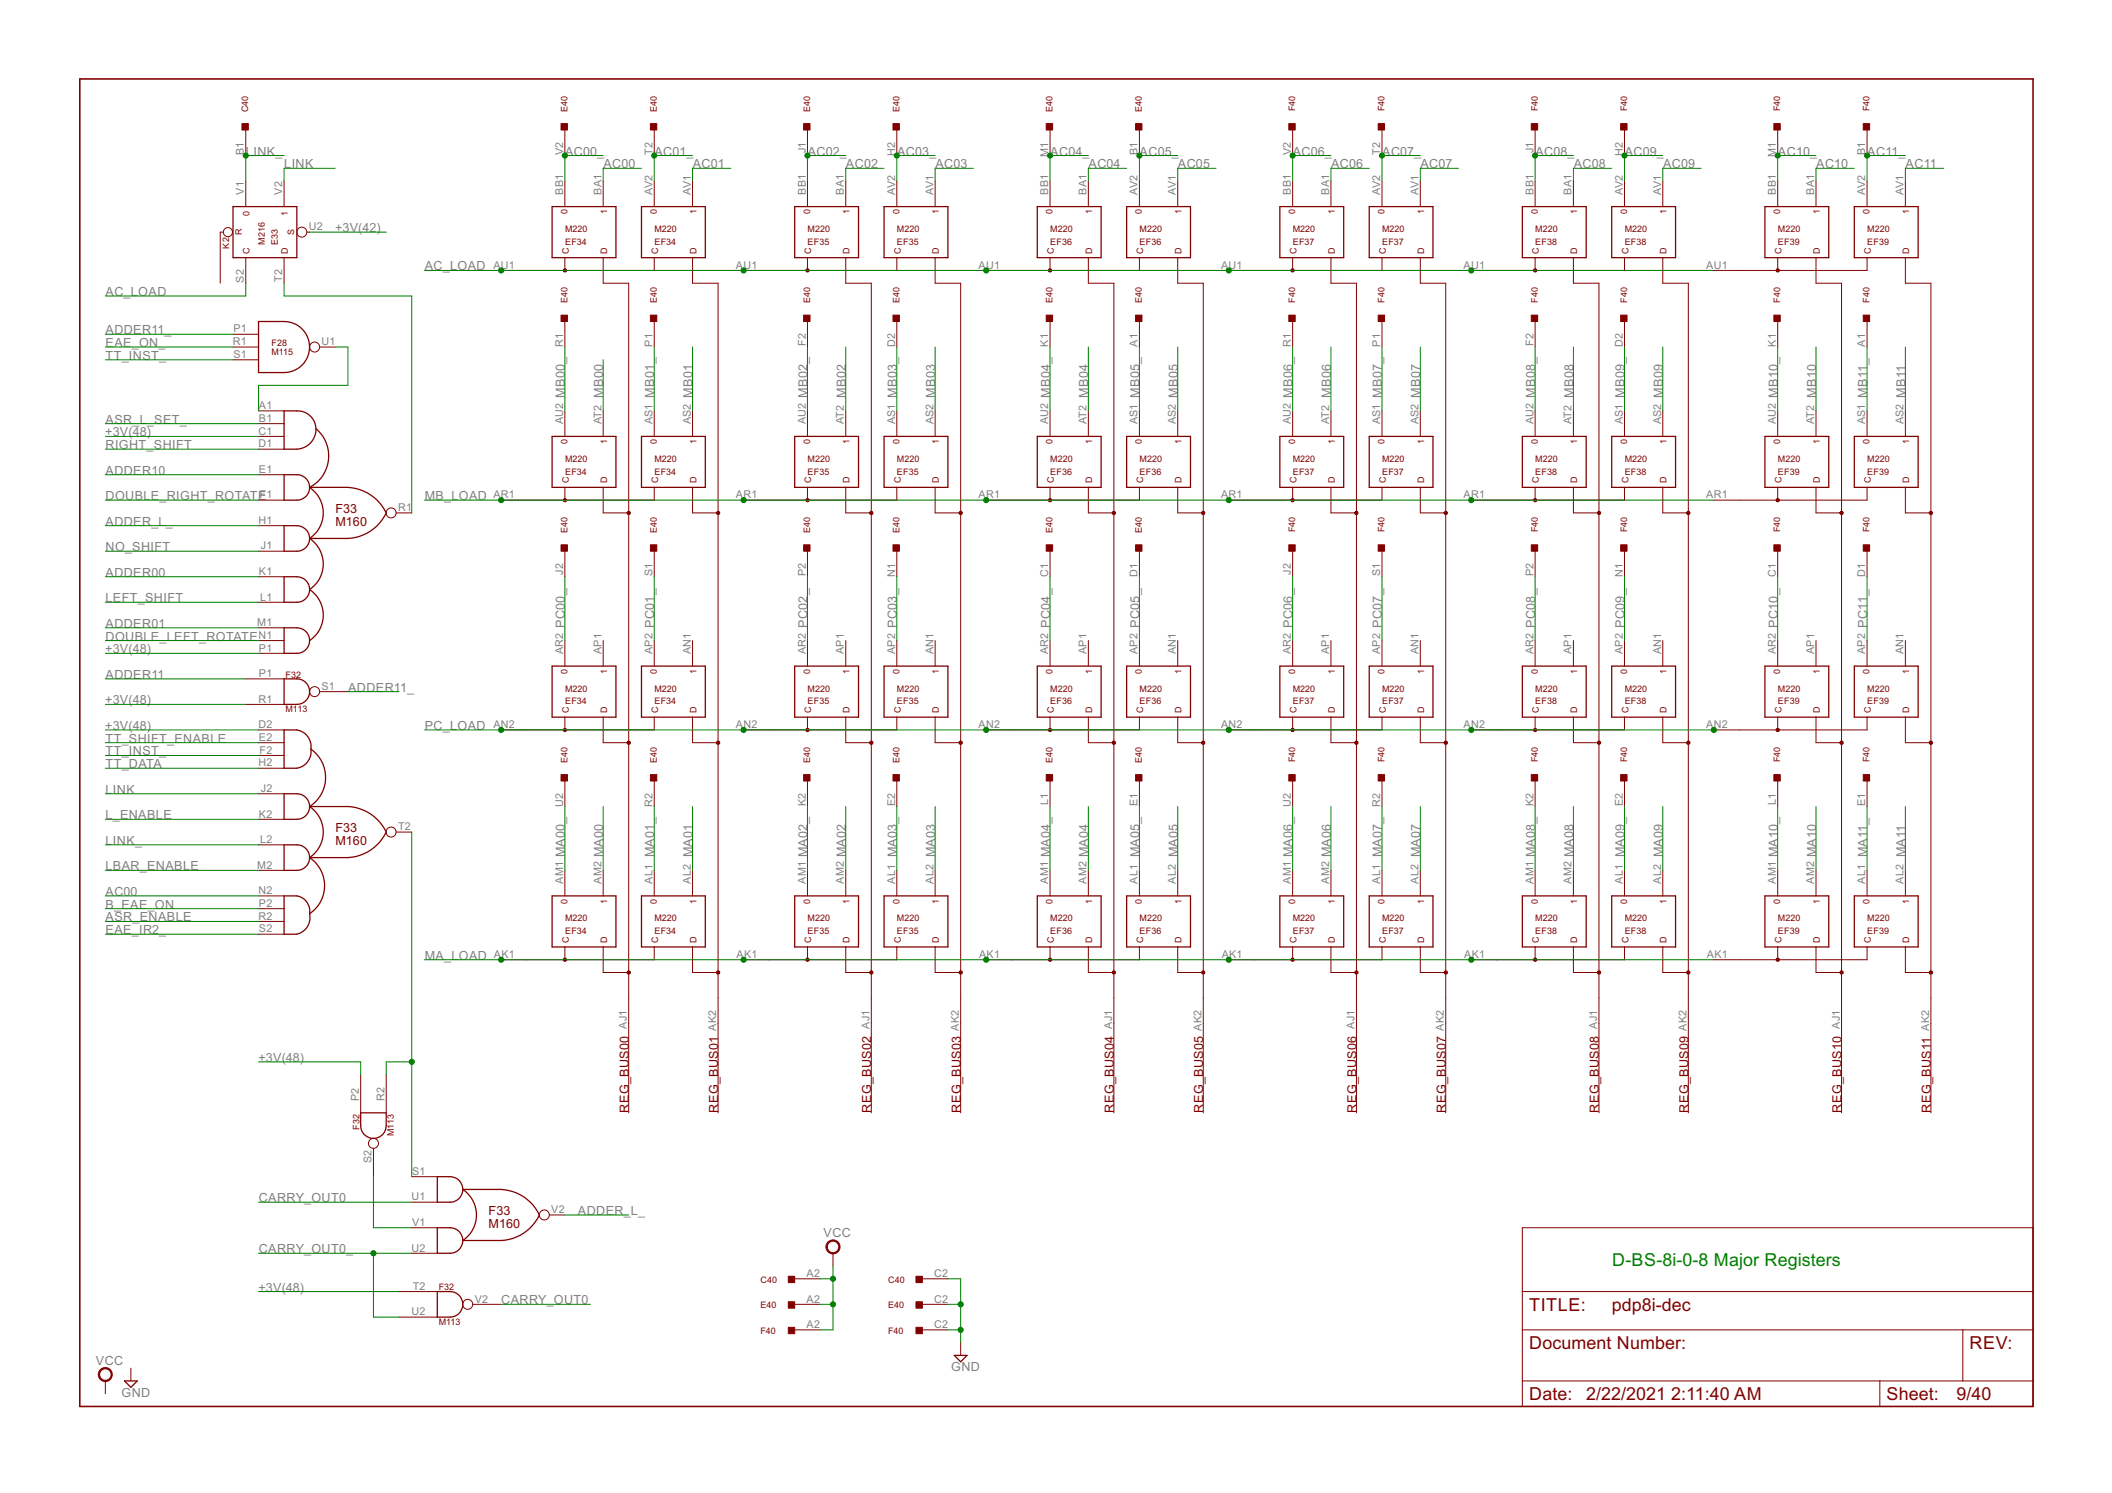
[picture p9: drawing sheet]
<svg xmlns="http://www.w3.org/2000/svg" width="420mm" height="297mm" viewBox="0 0 420 297" stroke-linecap="round" stroke-linejoin="round" font-family="sans-serif">
<defs><g id="words">
<text font-size="4" fill="#008000" x="320.7" y="251.9">D-BS-8i-0-8 Major Registers</text>
<g font-size="4" fill="#800000">
<text x="304.2" y="260.8">TITLE:</text>
<text x="320.6" y="260.8">pdp8i-dec</text>
<text x="304.2" y="268.4">Document Number:</text>
<text x="391.8" y="268.4">REV:</text>
<text x="304.2" y="278.6">Date: 2/22/2021</text>
<text x="332.5" y="278.6">2:11:40 AM</text>
<text x="375.3" y="278.6">Sheet:</text>
<text x="389.2" y="278.6">9/40</text>
</g>
<g font-size="2.8" fill="#808080">
<text x="48.9" y="30.9">LINK_</text>
<text x="56.6" y="33.5">LINK</text>
<text x="112.4" y="30.9">AC00_</text>
<text x="120" y="33.5">AC00</text>
<text x="130.2" y="30.9">AC01_</text>
<text x="137.8" y="33.5">AC01</text>
<text x="160.7" y="30.9">AC02_</text>
<text x="168.3" y="33.5">AC02</text>
<text x="178.5" y="30.9">AC03_</text>
<text x="186.1" y="33.5">AC03</text>
<text x="208.9" y="30.9">AC04_</text>
<text x="216.6" y="33.5">AC04</text>
<text x="226.7" y="30.9">AC05_</text>
<text x="234.3" y="33.5">AC05</text>
<text x="257.2" y="30.9">AC06_</text>
<text x="264.8" y="33.5">AC06</text>
<text x="275" y="30.9">AC07_</text>
<text x="282.6" y="33.5">AC07</text>
<text x="305.4" y="30.9">AC08_</text>
<text x="313.1" y="33.5">AC08</text>
<text x="323.2" y="30.9">AC09_</text>
<text x="330.8" y="33.5">AC09</text>
<text x="353.7" y="30.9">AC10_</text>
<text x="361.3" y="33.5">AC10</text>
<text x="371.5" y="30.9">AC11_</text>
<text x="379.1" y="33.5">AC11</text>
<text x="66.7" y="46.2">+3V(42)</text>
<text x="84.5" y="53.8">AC_LOAD</text>
<text x="21" y="58.9">AC_LOAD</text>
<text x="21" y="66.5">ADDER11_</text>
<text x="21" y="71.6">TT_INST_</text>
<text x="21" y="69">EAE_ON_</text>
<text x="112.4" y="79.2" transform="rotate(-90 112.4 79.2)">MB00_</text>
<text x="120" y="79.2" transform="rotate(-90 120 79.2)">MB00</text>
<text x="130.2" y="79.2" transform="rotate(-90 130.2 79.2)">MB01_</text>
<text x="137.8" y="79.2" transform="rotate(-90 137.8 79.2)">MB01</text>
<text x="160.6" y="79.2" transform="rotate(-90 160.6 79.2)">MB02_</text>
<text x="168.3" y="79.2" transform="rotate(-90 168.3 79.2)">MB02</text>
<text x="178.4" y="79.2" transform="rotate(-90 178.4 79.2)">MB03_</text>
<text x="186" y="79.2" transform="rotate(-90 186 79.2)">MB03</text>
<text x="208.9" y="79.2" transform="rotate(-90 208.9 79.2)">MB04_</text>
<text x="216.5" y="79.2" transform="rotate(-90 216.5 79.2)">MB04</text>
<text x="226.7" y="79.2" transform="rotate(-90 226.7 79.2)">MB05_</text>
<text x="234.3" y="79.2" transform="rotate(-90 234.3 79.2)">MB05</text>
<text x="257.1" y="79.2" transform="rotate(-90 257.1 79.2)">MB06_</text>
<text x="264.8" y="79.2" transform="rotate(-90 264.8 79.2)">MB06</text>
<text x="274.9" y="79.2" transform="rotate(-90 274.9 79.2)">MB07_</text>
<text x="282.5" y="79.2" transform="rotate(-90 282.5 79.2)">MB07</text>
<text x="305.4" y="79.2" transform="rotate(-90 305.4 79.2)">MB08_</text>
<text x="313" y="79.2" transform="rotate(-90 313 79.2)">MB08</text>
<text x="323.2" y="79.2" transform="rotate(-90 323.2 79.2)">MB09_</text>
<text x="330.8" y="79.2" transform="rotate(-90 330.8 79.2)">MB09</text>
<text x="353.7" y="79.2" transform="rotate(-90 353.7 79.2)">MB10_</text>
<text x="361.3" y="79.2" transform="rotate(-90 361.3 79.2)">MB10</text>
<text x="371.4" y="79.2" transform="rotate(-90 371.4 79.2)">MB11_</text>
<text x="379.1" y="79.2" transform="rotate(-90 379.1 79.2)">MB11</text>
<text x="21" y="86.8">+3V(48)</text>
<text x="21" y="84.3">ASR_L_SET_</text>
<text x="21" y="89.4">RIGHT_SHIFT</text>
<text x="21" y="94.4">ADDER10</text>
<text x="21" y="99.5">DOUBLE_RIGHT_ROTATE</text>
<text x="84.5" y="99.5">MB_LOAD</text>
<text x="21" y="104.6">ADDER_L_</text>
<text x="21" y="109.7">NO_SHIFT</text>
<text x="21" y="114.8">ADDER00</text>
<text x="21" y="119.8">LEFT_SHIFT</text>
<text x="21" y="124.9">ADDER01</text>
<text x="112.4" y="124.9" transform="rotate(-90 112.4 124.9)">PC00_</text>
<text x="130.2" y="124.9" transform="rotate(-90 130.2 124.9)">PC01_</text>
<text x="160.6" y="124.9" transform="rotate(-90 160.6 124.9)">PC02_</text>
<text x="178.4" y="124.9" transform="rotate(-90 178.4 124.9)">PC03_</text>
<text x="208.9" y="124.9" transform="rotate(-90 208.9 124.9)">PC04_</text>
<text x="226.7" y="124.9" transform="rotate(-90 226.7 124.9)">PC05_</text>
<text x="257.1" y="124.9" transform="rotate(-90 257.1 124.9)">PC06_</text>
<text x="274.9" y="124.9" transform="rotate(-90 274.9 124.9)">PC07_</text>
<text x="305.4" y="124.9" transform="rotate(-90 305.4 124.9)">PC08_</text>
<text x="323.2" y="124.9" transform="rotate(-90 323.2 124.9)">PC09_</text>
<text x="353.7" y="124.9" transform="rotate(-90 353.7 124.9)">PC10_</text>
<text x="371.4" y="124.9" transform="rotate(-90 371.4 124.9)">PC11_</text>
<text x="21" y="130">+3V(48)</text>
<text x="21" y="127.4">DOUBLE_LEFT_ROTATE</text>
<text x="21" y="135.1">ADDER11</text>
<text x="69.3" y="137.6">ADDER11_</text>
<text x="21" y="140.1">+3V(48)</text>
<text x="21" y="145.2">+3V(48)</text>
<text x="21" y="147.8">TT_SHIFT_ENABLE</text>
<text x="84.5" y="145.2">PC_LOAD</text>
<text x="21" y="150.3">TT_INST_</text>
<text x="21" y="152.8">TT_DATA</text>
<text x="21" y="157.9">LINK</text>
<text x="21" y="163">L_ENABLE</text>
<text x="21" y="168.1">LINK_</text>
<text x="21" y="173.2">LBAR_ENABLE</text>
<text x="112.4" y="170.6" transform="rotate(-90 112.4 170.6)">MA00_</text>
<text x="120" y="170.6" transform="rotate(-90 120 170.6)">MA00</text>
<text x="130.2" y="170.6" transform="rotate(-90 130.2 170.6)">MA01_</text>
<text x="137.8" y="170.6" transform="rotate(-90 137.8 170.6)">MA01</text>
<text x="160.6" y="170.6" transform="rotate(-90 160.6 170.6)">MA02_</text>
<text x="168.3" y="170.6" transform="rotate(-90 168.3 170.6)">MA02</text>
<text x="178.4" y="170.6" transform="rotate(-90 178.4 170.6)">MA03_</text>
<text x="186" y="170.6" transform="rotate(-90 186 170.6)">MA03</text>
<text x="208.9" y="170.6" transform="rotate(-90 208.9 170.6)">MA04_</text>
<text x="216.5" y="170.6" transform="rotate(-90 216.5 170.6)">MA04</text>
<text x="226.7" y="170.6" transform="rotate(-90 226.7 170.6)">MA05_</text>
<text x="234.3" y="170.6" transform="rotate(-90 234.3 170.6)">MA05</text>
<text x="257.1" y="170.6" transform="rotate(-90 257.1 170.6)">MA06_</text>
<text x="264.8" y="170.6" transform="rotate(-90 264.8 170.6)">MA06</text>
<text x="274.9" y="170.6" transform="rotate(-90 274.9 170.6)">MA07_</text>
<text x="282.5" y="170.6" transform="rotate(-90 282.5 170.6)">MA07</text>
<text x="305.4" y="170.6" transform="rotate(-90 305.4 170.6)">MA08_</text>
<text x="313" y="170.6" transform="rotate(-90 313 170.6)">MA08</text>
<text x="323.2" y="170.6" transform="rotate(-90 323.2 170.6)">MA09_</text>
<text x="330.8" y="170.6" transform="rotate(-90 330.8 170.6)">MA09</text>
<text x="353.7" y="170.6" transform="rotate(-90 353.7 170.6)">MA10_</text>
<text x="361.3" y="170.6" transform="rotate(-90 361.3 170.6)">MA10</text>
<text x="371.4" y="170.6" transform="rotate(-90 371.4 170.6)">MA11_</text>
<text x="379.1" y="170.6" transform="rotate(-90 379.1 170.6)">MA11</text>
<text x="21" y="178.2">AC00</text>
<text x="21" y="183.3">ASR_ENABLE</text>
<text x="21" y="180.8">B_EAE_ON</text>
<text x="21" y="185.9">EAE_IR2_</text>
<text x="84.5" y="190.9">MA_LOAD</text>
<text x="51.4" y="211.3">+3V(48)</text>
<text x="51.5" y="239.2">CARRY_OUT0</text>
<text x="115" y="241.7">ADDER_L_</text>
<text x="51.5" y="249.3">CARRY_OUT0_</text>
<text x="163.9" y="246.2">VCC</text>
<text x="51.4" y="257">+3V(48)</text>
<text x="99.7" y="259.5">CARRY_OUT0</text>
<text x="19.1" y="271.6">VCC</text>
<text x="189.3" y="272.8">GND</text>
<text x="24.2" y="277.9">GND</text>
</g>
<g font-size="2.8" fill="#800000">
<text x="66.7" y="102.1">F33</text>
<text x="66.7" y="104.6">M160</text>
<text x="66.7" y="165.5">F33</text>
<text x="66.7" y="168.1">M160</text>
<text x="125.1" y="221.4" transform="rotate(-90 125.1 221.4)">REG_BUS00</text>
<text x="142.9" y="221.4" transform="rotate(-90 142.9 221.4)">REG_BUS01</text>
<text x="173.3" y="221.4" transform="rotate(-90 173.3 221.4)">REG_BUS02</text>
<text x="191.1" y="221.4" transform="rotate(-90 191.1 221.4)">REG_BUS03</text>
<text x="221.6" y="221.4" transform="rotate(-90 221.6 221.4)">REG_BUS04</text>
<text x="239.4" y="221.4" transform="rotate(-90 239.4 221.4)">REG_BUS05</text>
<text x="269.8" y="221.4" transform="rotate(-90 269.8 221.4)">REG_BUS06</text>
<text x="287.6" y="221.4" transform="rotate(-90 287.6 221.4)">REG_BUS07</text>
<text x="318.1" y="221.4" transform="rotate(-90 318.1 221.4)">REG_BUS08</text>
<text x="335.9" y="221.4" transform="rotate(-90 335.9 221.4)">REG_BUS09</text>
<text x="366.4" y="221.4" transform="rotate(-90 366.4 221.4)">REG_BUS10</text>
<text x="384.1" y="221.4" transform="rotate(-90 384.1 221.4)">REG_BUS11</text>
<text x="97.2" y="241.7">F33</text>
<text x="97.2" y="244.3">M160</text>
</g>
<g font-size="2.4" fill="#808080">
<text x="48.5" y="30.9" transform="rotate(-90 48.5 30.9)">B1</text>
<text x="112" y="30.9" transform="rotate(-90 112 30.9)">V2</text>
<text x="129.8" y="30.7" transform="rotate(-90 129.8 30.7)">T2</text>
<text x="160.3" y="30.5" transform="rotate(-90 160.3 30.5)">J1</text>
<text x="178.1" y="31" transform="rotate(-90 178.1 31)">H2</text>
<text x="208.5" y="31.2" transform="rotate(-90 208.5 31.2)">M1</text>
<text x="226.3" y="30.9" transform="rotate(-90 226.3 30.9)">B1</text>
<text x="256.8" y="30.9" transform="rotate(-90 256.8 30.9)">V2</text>
<text x="274.6" y="30.7" transform="rotate(-90 274.6 30.7)">T2</text>
<text x="305" y="30.5" transform="rotate(-90 305 30.5)">J1</text>
<text x="322.8" y="31" transform="rotate(-90 322.8 31)">H2</text>
<text x="353.3" y="31.2" transform="rotate(-90 353.3 31.2)">M1</text>
<text x="371.1" y="30.9" transform="rotate(-90 371.1 30.9)">B1</text>
<text x="48.5" y="38.7" transform="rotate(-90 48.5 38.7)">V1</text>
<text x="56.2" y="38.7" transform="rotate(-90 56.2 38.7)">V2</text>
<text x="112" y="38.7" transform="rotate(-90 112 38.7)">BB1</text>
<text x="119.6" y="38.7" transform="rotate(-90 119.6 38.7)">BA1</text>
<text x="129.8" y="38.7" transform="rotate(-90 129.8 38.7)">AV2</text>
<text x="137.4" y="38.7" transform="rotate(-90 137.4 38.7)">AV1</text>
<text x="160.3" y="38.7" transform="rotate(-90 160.3 38.7)">BB1</text>
<text x="167.9" y="38.7" transform="rotate(-90 167.9 38.7)">BA1</text>
<text x="178.1" y="38.7" transform="rotate(-90 178.1 38.7)">AV2</text>
<text x="185.7" y="38.7" transform="rotate(-90 185.7 38.7)">AV1</text>
<text x="208.5" y="38.7" transform="rotate(-90 208.5 38.7)">BB1</text>
<text x="216.2" y="38.7" transform="rotate(-90 216.2 38.7)">BA1</text>
<text x="226.3" y="38.7" transform="rotate(-90 226.3 38.7)">AV2</text>
<text x="233.9" y="38.7" transform="rotate(-90 233.9 38.7)">AV1</text>
<text x="256.8" y="38.7" transform="rotate(-90 256.8 38.7)">BB1</text>
<text x="264.4" y="38.7" transform="rotate(-90 264.4 38.7)">BA1</text>
<text x="274.6" y="38.7" transform="rotate(-90 274.6 38.7)">AV2</text>
<text x="282.2" y="38.7" transform="rotate(-90 282.2 38.7)">AV1</text>
<text x="305" y="38.7" transform="rotate(-90 305 38.7)">BB1</text>
<text x="312.7" y="38.7" transform="rotate(-90 312.7 38.7)">BA1</text>
<text x="322.8" y="38.7" transform="rotate(-90 322.8 38.7)">AV2</text>
<text x="330.4" y="38.7" transform="rotate(-90 330.4 38.7)">AV1</text>
<text x="353.3" y="38.7" transform="rotate(-90 353.3 38.7)">BB1</text>
<text x="360.9" y="38.7" transform="rotate(-90 360.9 38.7)">BA1</text>
<text x="371.1" y="38.7" transform="rotate(-90 371.1 38.7)">AV2</text>
<text x="378.7" y="38.7" transform="rotate(-90 378.7 38.7)">AV1</text>
<text x="61.4" y="45.8">U2</text>
<text x="98.1" y="53.4">AU1</text>
<text x="146.4" y="53.4">AU1</text>
<text x="194.7" y="53.4">AU1</text>
<text x="242.9" y="53.4">AU1</text>
<text x="291.2" y="53.4">AU1</text>
<text x="339.4" y="53.4">AU1</text>
<text x="48.5" y="56.3" transform="rotate(-90 48.5 56.3)">S2</text>
<text x="56.2" y="56.1" transform="rotate(-90 56.2 56.1)">T2</text>
<text x="46.3" y="68.7">R1</text>
<text x="46.4" y="66.1">P1</text>
<text x="46.4" y="71.2">S1</text>
<text x="64" y="68.7">U1</text>
<text x="112" y="69.1" transform="rotate(-90 112 69.1)">R1</text>
<text x="129.8" y="68.9" transform="rotate(-90 129.8 68.9)">P1</text>
<text x="160.3" y="68.8" transform="rotate(-90 160.3 68.8)">F2</text>
<text x="178.1" y="69.1" transform="rotate(-90 178.1 69.1)">D2</text>
<text x="208.5" y="68.9" transform="rotate(-90 208.5 68.9)">K1</text>
<text x="226.3" y="68.9" transform="rotate(-90 226.3 68.9)">A1</text>
<text x="256.8" y="69.1" transform="rotate(-90 256.8 69.1)">R1</text>
<text x="274.6" y="68.9" transform="rotate(-90 274.6 68.9)">P1</text>
<text x="305" y="68.8" transform="rotate(-90 305 68.8)">F2</text>
<text x="322.8" y="69.1" transform="rotate(-90 322.8 69.1)">D2</text>
<text x="353.3" y="68.9" transform="rotate(-90 353.3 68.9)">K1</text>
<text x="371.1" y="68.9" transform="rotate(-90 371.1 68.9)">A1</text>
<text x="51.5" y="81.4">A1</text>
<text x="51.5" y="83.9">B1</text>
<text x="51.4" y="89">D1</text>
<text x="51.4" y="86.5">C1</text>
<text x="112" y="84.4" transform="rotate(-90 112 84.4)">AU2</text>
<text x="119.6" y="84.4" transform="rotate(-90 119.6 84.4)">AT2</text>
<text x="129.8" y="84.4" transform="rotate(-90 129.8 84.4)">AS1</text>
<text x="137.4" y="84.4" transform="rotate(-90 137.4 84.4)">AS2</text>
<text x="160.3" y="84.4" transform="rotate(-90 160.3 84.4)">AU2</text>
<text x="167.9" y="84.4" transform="rotate(-90 167.9 84.4)">AT2</text>
<text x="178.1" y="84.4" transform="rotate(-90 178.1 84.4)">AS1</text>
<text x="185.7" y="84.4" transform="rotate(-90 185.7 84.4)">AS2</text>
<text x="208.5" y="84.4" transform="rotate(-90 208.5 84.4)">AU2</text>
<text x="216.2" y="84.4" transform="rotate(-90 216.2 84.4)">AT2</text>
<text x="226.3" y="84.4" transform="rotate(-90 226.3 84.4)">AS1</text>
<text x="233.9" y="84.4" transform="rotate(-90 233.9 84.4)">AS2</text>
<text x="256.8" y="84.4" transform="rotate(-90 256.8 84.4)">AU2</text>
<text x="264.4" y="84.4" transform="rotate(-90 264.4 84.4)">AT2</text>
<text x="274.6" y="84.4" transform="rotate(-90 274.6 84.4)">AS1</text>
<text x="282.2" y="84.4" transform="rotate(-90 282.2 84.4)">AS2</text>
<text x="305" y="84.4" transform="rotate(-90 305 84.4)">AU2</text>
<text x="312.7" y="84.4" transform="rotate(-90 312.7 84.4)">AT2</text>
<text x="322.8" y="84.4" transform="rotate(-90 322.8 84.4)">AS1</text>
<text x="330.4" y="84.4" transform="rotate(-90 330.4 84.4)">AS2</text>
<text x="353.3" y="84.4" transform="rotate(-90 353.3 84.4)">AU2</text>
<text x="360.9" y="84.4" transform="rotate(-90 360.9 84.4)">AT2</text>
<text x="371.1" y="84.4" transform="rotate(-90 371.1 84.4)">AS1</text>
<text x="378.7" y="84.4" transform="rotate(-90 378.7 84.4)">AS2</text>
<text x="51.5" y="94.1">E1</text>
<text x="51.6" y="99.2">F1</text>
<text x="79.2" y="101.7">R1</text>
<text x="98.1" y="99.2">AR1</text>
<text x="146.4" y="99.2">AR1</text>
<text x="194.7" y="99.2">AR1</text>
<text x="242.9" y="99.2">AR1</text>
<text x="291.2" y="99.2">AR1</text>
<text x="339.4" y="99.2">AR1</text>
<text x="51.4" y="104.2">H1</text>
<text x="51.9" y="109.3">J1</text>
<text x="51.5" y="114.4">K1</text>
<text x="51.8" y="119.5">L1</text>
<text x="112" y="114.3" transform="rotate(-90 112 114.3)">J2</text>
<text x="129.8" y="114.7" transform="rotate(-90 129.8 114.7)">S1</text>
<text x="160.3" y="114.7" transform="rotate(-90 160.3 114.7)">P2</text>
<text x="178.1" y="114.8" transform="rotate(-90 178.1 114.8)">N1</text>
<text x="208.5" y="114.8" transform="rotate(-90 208.5 114.8)">C1</text>
<text x="226.3" y="114.8" transform="rotate(-90 226.3 114.8)">D1</text>
<text x="256.8" y="114.3" transform="rotate(-90 256.8 114.3)">J2</text>
<text x="274.6" y="114.7" transform="rotate(-90 274.6 114.7)">S1</text>
<text x="305" y="114.7" transform="rotate(-90 305 114.7)">P2</text>
<text x="322.8" y="114.8" transform="rotate(-90 322.8 114.8)">N1</text>
<text x="353.3" y="114.8" transform="rotate(-90 353.3 114.8)">C1</text>
<text x="371.1" y="114.8" transform="rotate(-90 371.1 114.8)">D1</text>
<text x="51.2" y="124.6">M1</text>
<text x="51.4" y="127.1">N1</text>
<text x="51.5" y="129.6">P1</text>
<text x="112" y="130.2" transform="rotate(-90 112 130.2)">AR2</text>
<text x="119.6" y="130.2" transform="rotate(-90 119.6 130.2)">AP1</text>
<text x="129.8" y="130.2" transform="rotate(-90 129.8 130.2)">AP2</text>
<text x="137.4" y="130.2" transform="rotate(-90 137.4 130.2)">AN1</text>
<text x="160.3" y="130.2" transform="rotate(-90 160.3 130.2)">AR2</text>
<text x="167.9" y="130.2" transform="rotate(-90 167.9 130.2)">AP1</text>
<text x="178.1" y="130.2" transform="rotate(-90 178.1 130.2)">AP2</text>
<text x="185.7" y="130.2" transform="rotate(-90 185.7 130.2)">AN1</text>
<text x="208.5" y="130.2" transform="rotate(-90 208.5 130.2)">AR2</text>
<text x="216.2" y="130.2" transform="rotate(-90 216.2 130.2)">AP1</text>
<text x="226.3" y="130.2" transform="rotate(-90 226.3 130.2)">AP2</text>
<text x="233.9" y="130.2" transform="rotate(-90 233.9 130.2)">AN1</text>
<text x="256.8" y="130.2" transform="rotate(-90 256.8 130.2)">AR2</text>
<text x="264.4" y="130.2" transform="rotate(-90 264.4 130.2)">AP1</text>
<text x="274.6" y="130.2" transform="rotate(-90 274.6 130.2)">AP2</text>
<text x="282.2" y="130.2" transform="rotate(-90 282.2 130.2)">AN1</text>
<text x="305" y="130.2" transform="rotate(-90 305 130.2)">AR2</text>
<text x="312.7" y="130.2" transform="rotate(-90 312.7 130.2)">AP1</text>
<text x="322.8" y="130.2" transform="rotate(-90 322.8 130.2)">AP2</text>
<text x="330.4" y="130.2" transform="rotate(-90 330.4 130.2)">AN1</text>
<text x="353.3" y="130.2" transform="rotate(-90 353.3 130.2)">AR2</text>
<text x="360.9" y="130.2" transform="rotate(-90 360.9 130.2)">AP1</text>
<text x="371.1" y="130.2" transform="rotate(-90 371.1 130.2)">AP2</text>
<text x="378.7" y="130.2" transform="rotate(-90 378.7 130.2)">AN1</text>
<text x="51.5" y="134.7">P1</text>
<text x="64" y="137.3">S1</text>
<text x="51.4" y="139.8">R1</text>
<text x="51.4" y="144.9">D2</text>
<text x="51.5" y="147.4">E2</text>
<text x="51.6" y="150">F2</text>
<text x="98.1" y="144.9">AN2</text>
<text x="146.4" y="144.9">AN2</text>
<text x="194.7" y="144.9">AN2</text>
<text x="242.9" y="144.9">AN2</text>
<text x="291.2" y="144.9">AN2</text>
<text x="339.4" y="144.9">AN2</text>
<text x="51.4" y="152.5">H2</text>
<text x="51.9" y="157.6">J2</text>
<text x="112" y="160.5" transform="rotate(-90 112 160.5)">U2</text>
<text x="129.8" y="160.5" transform="rotate(-90 129.8 160.5)">R2</text>
<text x="160.3" y="160.4" transform="rotate(-90 160.3 160.4)">K2</text>
<text x="178.1" y="160.4" transform="rotate(-90 178.1 160.4)">E2</text>
<text x="208.5" y="160.1" transform="rotate(-90 208.5 160.1)">L1</text>
<text x="226.3" y="160.4" transform="rotate(-90 226.3 160.4)">E1</text>
<text x="256.8" y="160.5" transform="rotate(-90 256.8 160.5)">U2</text>
<text x="274.6" y="160.5" transform="rotate(-90 274.6 160.5)">R2</text>
<text x="305" y="160.4" transform="rotate(-90 305 160.4)">K2</text>
<text x="322.8" y="160.4" transform="rotate(-90 322.8 160.4)">E2</text>
<text x="353.3" y="160.1" transform="rotate(-90 353.3 160.1)">L1</text>
<text x="371.1" y="160.4" transform="rotate(-90 371.1 160.4)">E1</text>
<text x="51.5" y="162.6">K2</text>
<text x="51.8" y="167.7">L2</text>
<text x="79.2" y="165.2">T2</text>
<text x="51.2" y="172.8">M2</text>
<text x="51.4" y="177.9">N2</text>
<text x="112" y="175.9" transform="rotate(-90 112 175.9)">AM1</text>
<text x="119.6" y="175.9" transform="rotate(-90 119.6 175.9)">AM2</text>
<text x="129.8" y="175.9" transform="rotate(-90 129.8 175.9)">AL1</text>
<text x="137.4" y="175.9" transform="rotate(-90 137.4 175.9)">AL2</text>
<text x="160.3" y="175.9" transform="rotate(-90 160.3 175.9)">AM1</text>
<text x="167.9" y="175.9" transform="rotate(-90 167.9 175.9)">AM2</text>
<text x="178.1" y="175.9" transform="rotate(-90 178.1 175.9)">AL1</text>
<text x="185.7" y="175.9" transform="rotate(-90 185.7 175.9)">AL2</text>
<text x="208.5" y="175.9" transform="rotate(-90 208.5 175.9)">AM1</text>
<text x="216.2" y="175.9" transform="rotate(-90 216.2 175.9)">AM2</text>
<text x="226.3" y="175.9" transform="rotate(-90 226.3 175.9)">AL1</text>
<text x="233.9" y="175.9" transform="rotate(-90 233.9 175.9)">AL2</text>
<text x="256.8" y="175.9" transform="rotate(-90 256.8 175.9)">AM1</text>
<text x="264.4" y="175.9" transform="rotate(-90 264.4 175.9)">AM2</text>
<text x="274.6" y="175.9" transform="rotate(-90 274.6 175.9)">AL1</text>
<text x="282.2" y="175.9" transform="rotate(-90 282.2 175.9)">AL2</text>
<text x="305" y="175.9" transform="rotate(-90 305 175.9)">AM1</text>
<text x="312.7" y="175.9" transform="rotate(-90 312.7 175.9)">AM2</text>
<text x="322.8" y="175.9" transform="rotate(-90 322.8 175.9)">AL1</text>
<text x="330.4" y="175.9" transform="rotate(-90 330.4 175.9)">AL2</text>
<text x="353.3" y="175.9" transform="rotate(-90 353.3 175.9)">AM1</text>
<text x="360.9" y="175.9" transform="rotate(-90 360.9 175.9)">AM2</text>
<text x="371.1" y="175.9" transform="rotate(-90 371.1 175.9)">AL1</text>
<text x="378.7" y="175.9" transform="rotate(-90 378.7 175.9)">AL2</text>
<text x="51.4" y="183">R2</text>
<text x="51.5" y="180.4">P2</text>
<text x="51.5" y="185.5">S2</text>
<text x="98.3" y="190.6">AK1</text>
<text x="146.5" y="190.6">AK1</text>
<text x="194.8" y="190.6">AK1</text>
<text x="243" y="190.6">AK1</text>
<text x="291.3" y="190.6">AK1</text>
<text x="339.5" y="190.6">AK1</text>
<text x="124.7" y="204.7" transform="rotate(-90 124.7 204.7)">AJ1</text>
<text x="142.5" y="205" transform="rotate(-90 142.5 205)">AK2</text>
<text x="173" y="204.7" transform="rotate(-90 173 204.7)">AJ1</text>
<text x="190.8" y="205" transform="rotate(-90 190.8 205)">AK2</text>
<text x="221.2" y="204.7" transform="rotate(-90 221.2 204.7)">AJ1</text>
<text x="239" y="205" transform="rotate(-90 239 205)">AK2</text>
<text x="269.5" y="204.7" transform="rotate(-90 269.5 204.7)">AJ1</text>
<text x="287.3" y="205" transform="rotate(-90 287.3 205)">AK2</text>
<text x="317.7" y="204.7" transform="rotate(-90 317.7 204.7)">AJ1</text>
<text x="335.5" y="205" transform="rotate(-90 335.5 205)">AK2</text>
<text x="366" y="204.7" transform="rotate(-90 366 204.7)">AJ1</text>
<text x="383.8" y="205" transform="rotate(-90 383.8 205)">AK2</text>
<text x="71.4" y="219" transform="rotate(-90 71.4 219)">P2</text>
<text x="76.5" y="219" transform="rotate(-90 76.5 219)">R2</text>
<text x="73.9" y="231.5" transform="rotate(-90 73.9 231.5)">S2</text>
<text x="82" y="233.8">S1</text>
<text x="81.9" y="238.8">U1</text>
<text x="82" y="243.9">V1</text>
<text x="109.7" y="241.4">V2</text>
<text x="81.9" y="249">U2</text>
<text x="82.1" y="256.6">T2</text>
<text x="160.5" y="254.1">A2</text>
<text x="185.9" y="254.1">C2</text>
<text x="81.9" y="261.7">U2</text>
<text x="94.4" y="259.2">V2</text>
<text x="160.5" y="259.2">A2</text>
<text x="185.9" y="259.2">C2</text>
<text x="160.5" y="264.2">A2</text>
<text x="185.9" y="264.2">C2</text>
</g>
<g font-size="2" fill="#800000">
<text x="49.4" y="22.3" transform="rotate(-90 49.4 22.3)">C40</text>
<text x="112.9" y="22.2" transform="rotate(-90 112.9 22.2)">E40</text>
<text x="130.7" y="22.2" transform="rotate(-90 130.7 22.2)">E40</text>
<text x="161.1" y="22.2" transform="rotate(-90 161.1 22.2)">E40</text>
<text x="178.9" y="22.2" transform="rotate(-90 178.9 22.2)">E40</text>
<text x="209.4" y="22.2" transform="rotate(-90 209.4 22.2)">E40</text>
<text x="227.2" y="22.2" transform="rotate(-90 227.2 22.2)">E40</text>
<text x="257.7" y="22.1" transform="rotate(-90 257.7 22.1)">F40</text>
<text x="275.4" y="22.1" transform="rotate(-90 275.4 22.1)">F40</text>
<text x="305.9" y="22.1" transform="rotate(-90 305.9 22.1)">F40</text>
<text x="323.7" y="22.1" transform="rotate(-90 323.7 22.1)">F40</text>
<text x="354.2" y="22.1" transform="rotate(-90 354.2 22.1)">F40</text>
<text x="371.9" y="22.1" transform="rotate(-90 371.9 22.1)">F40</text>
<text x="48.1" y="46.7" transform="rotate(-90 48.1 46.7)">R</text>
<text x="49.7" y="42.9" transform="rotate(-90 49.7 42.9)">0</text>
<text x="57.3" y="42.9" transform="rotate(-90 57.3 42.9)">1</text>
<text x="58.5" y="46.7" transform="rotate(-90 58.5 46.7)">S</text>
<text x="112.4" y="46.2">M220</text>
<text x="112.9" y="42.6" transform="rotate(-90 112.9 42.6)">0</text>
<text x="120.8" y="42.6" transform="rotate(-90 120.8 42.6)">1</text>
<text x="130.2" y="46.2">M220</text>
<text x="130.7" y="42.6" transform="rotate(-90 130.7 42.6)">0</text>
<text x="138.5" y="42.6" transform="rotate(-90 138.5 42.6)">1</text>
<text x="160.7" y="46.2">M220</text>
<text x="161.1" y="42.6" transform="rotate(-90 161.1 42.6)">0</text>
<text x="169" y="42.6" transform="rotate(-90 169 42.6)">1</text>
<text x="178.4" y="46.2">M220</text>
<text x="178.9" y="42.6" transform="rotate(-90 178.9 42.6)">0</text>
<text x="186.8" y="42.6" transform="rotate(-90 186.8 42.6)">1</text>
<text x="208.9" y="46.2">M220</text>
<text x="209.4" y="42.6" transform="rotate(-90 209.4 42.6)">0</text>
<text x="217.3" y="42.6" transform="rotate(-90 217.3 42.6)">1</text>
<text x="226.7" y="46.2">M220</text>
<text x="227.2" y="42.6" transform="rotate(-90 227.2 42.6)">0</text>
<text x="235.1" y="42.6" transform="rotate(-90 235.1 42.6)">1</text>
<text x="257.2" y="46.2">M220</text>
<text x="257.7" y="42.6" transform="rotate(-90 257.7 42.6)">0</text>
<text x="265.5" y="42.6" transform="rotate(-90 265.5 42.6)">1</text>
<text x="275" y="46.2">M220</text>
<text x="275.4" y="42.6" transform="rotate(-90 275.4 42.6)">0</text>
<text x="283.3" y="42.6" transform="rotate(-90 283.3 42.6)">1</text>
<text x="305.4" y="46.2">M220</text>
<text x="305.9" y="42.6" transform="rotate(-90 305.9 42.6)">0</text>
<text x="313.8" y="42.6" transform="rotate(-90 313.8 42.6)">1</text>
<text x="323.2" y="46.2">M220</text>
<text x="323.7" y="42.6" transform="rotate(-90 323.7 42.6)">0</text>
<text x="331.6" y="42.6" transform="rotate(-90 331.6 42.6)">1</text>
<text x="353.7" y="46.2">M220</text>
<text x="354.2" y="42.6" transform="rotate(-90 354.2 42.6)">0</text>
<text x="362" y="42.6" transform="rotate(-90 362 42.6)">1</text>
<text x="371.5" y="46.2">M220</text>
<text x="371.9" y="42.6" transform="rotate(-90 371.9 42.6)">0</text>
<text x="379.8" y="42.6" transform="rotate(-90 379.8 42.6)">1</text>
<text x="45.6" y="49.5" transform="rotate(-90 45.6 49.5)">K2</text>
<text x="49.7" y="50.5" transform="rotate(-90 49.7 50.5)">C</text>
<text x="52.7" y="48.7" transform="rotate(-90 52.7 48.7)">M216</text>
<text x="55.2" y="48.7" transform="rotate(-90 55.2 48.7)">E33</text>
<text x="57.3" y="50.5" transform="rotate(-90 57.3 50.5)">D</text>
<text x="112.4" y="48.7">EF34</text>
<text x="113.1" y="50.5" transform="rotate(-90 113.1 50.5)">C</text>
<text x="120.8" y="50.5" transform="rotate(-90 120.8 50.5)">D</text>
<text x="130.2" y="48.7">EF34</text>
<text x="130.9" y="50.5" transform="rotate(-90 130.9 50.5)">C</text>
<text x="138.5" y="50.5" transform="rotate(-90 138.5 50.5)">D</text>
<text x="160.7" y="48.7">EF35</text>
<text x="161.4" y="50.5" transform="rotate(-90 161.4 50.5)">C</text>
<text x="169" y="50.5" transform="rotate(-90 169 50.5)">D</text>
<text x="178.4" y="48.7">EF35</text>
<text x="179.2" y="50.5" transform="rotate(-90 179.2 50.5)">C</text>
<text x="186.8" y="50.5" transform="rotate(-90 186.8 50.5)">D</text>
<text x="208.9" y="48.7">EF36</text>
<text x="209.7" y="50.5" transform="rotate(-90 209.7 50.5)">C</text>
<text x="217.3" y="50.5" transform="rotate(-90 217.3 50.5)">D</text>
<text x="226.7" y="48.7">EF36</text>
<text x="227.4" y="50.5" transform="rotate(-90 227.4 50.5)">C</text>
<text x="235.1" y="50.5" transform="rotate(-90 235.1 50.5)">D</text>
<text x="257.2" y="48.7">EF37</text>
<text x="257.9" y="50.5" transform="rotate(-90 257.9 50.5)">C</text>
<text x="265.5" y="50.5" transform="rotate(-90 265.5 50.5)">D</text>
<text x="275" y="48.7">EF37</text>
<text x="275.7" y="50.5" transform="rotate(-90 275.7 50.5)">C</text>
<text x="283.3" y="50.5" transform="rotate(-90 283.3 50.5)">D</text>
<text x="305.4" y="48.7">EF38</text>
<text x="306.2" y="50.5" transform="rotate(-90 306.2 50.5)">C</text>
<text x="313.8" y="50.5" transform="rotate(-90 313.8 50.5)">D</text>
<text x="323.2" y="48.7">EF38</text>
<text x="323.9" y="50.5" transform="rotate(-90 323.9 50.5)">C</text>
<text x="331.6" y="50.5" transform="rotate(-90 331.6 50.5)">D</text>
<text x="353.7" y="48.7">EF39</text>
<text x="354.4" y="50.5" transform="rotate(-90 354.4 50.5)">C</text>
<text x="362" y="50.5" transform="rotate(-90 362 50.5)">D</text>
<text x="371.5" y="48.7">EF39</text>
<text x="372.2" y="50.5" transform="rotate(-90 372.2 50.5)">C</text>
<text x="379.8" y="50.5" transform="rotate(-90 379.8 50.5)">D</text>
<text x="112.9" y="60.3" transform="rotate(-90 112.9 60.3)">E40</text>
<text x="130.7" y="60.3" transform="rotate(-90 130.7 60.3)">E40</text>
<text x="161.1" y="60.3" transform="rotate(-90 161.1 60.3)">E40</text>
<text x="178.9" y="60.3" transform="rotate(-90 178.9 60.3)">E40</text>
<text x="209.4" y="60.3" transform="rotate(-90 209.4 60.3)">E40</text>
<text x="227.2" y="60.3" transform="rotate(-90 227.2 60.3)">E40</text>
<text x="257.7" y="60.2" transform="rotate(-90 257.7 60.2)">F40</text>
<text x="275.4" y="60.2" transform="rotate(-90 275.4 60.2)">F40</text>
<text x="305.9" y="60.2" transform="rotate(-90 305.9 60.2)">F40</text>
<text x="323.7" y="60.2" transform="rotate(-90 323.7 60.2)">F40</text>
<text x="354.2" y="60.2" transform="rotate(-90 354.2 60.2)">F40</text>
<text x="371.9" y="60.2" transform="rotate(-90 371.9 60.2)">F40</text>
<text x="54" y="68.8">F28</text>
<text x="54" y="70.6">M115</text>
<text x="112.9" y="88.3" transform="rotate(-90 112.9 88.3)">0</text>
<text x="120.8" y="88.3" transform="rotate(-90 120.8 88.3)">1</text>
<text x="130.7" y="88.3" transform="rotate(-90 130.7 88.3)">0</text>
<text x="138.5" y="88.3" transform="rotate(-90 138.5 88.3)">1</text>
<text x="161.1" y="88.3" transform="rotate(-90 161.1 88.3)">0</text>
<text x="169" y="88.3" transform="rotate(-90 169 88.3)">1</text>
<text x="178.9" y="88.3" transform="rotate(-90 178.9 88.3)">0</text>
<text x="186.8" y="88.3" transform="rotate(-90 186.8 88.3)">1</text>
<text x="209.4" y="88.3" transform="rotate(-90 209.4 88.3)">0</text>
<text x="217.3" y="88.3" transform="rotate(-90 217.3 88.3)">1</text>
<text x="227.2" y="88.3" transform="rotate(-90 227.2 88.3)">0</text>
<text x="235.1" y="88.3" transform="rotate(-90 235.1 88.3)">1</text>
<text x="257.7" y="88.3" transform="rotate(-90 257.7 88.3)">0</text>
<text x="265.5" y="88.3" transform="rotate(-90 265.5 88.3)">1</text>
<text x="275.4" y="88.3" transform="rotate(-90 275.4 88.3)">0</text>
<text x="283.3" y="88.3" transform="rotate(-90 283.3 88.3)">1</text>
<text x="305.9" y="88.3" transform="rotate(-90 305.9 88.3)">0</text>
<text x="313.8" y="88.3" transform="rotate(-90 313.8 88.3)">1</text>
<text x="323.7" y="88.3" transform="rotate(-90 323.7 88.3)">0</text>
<text x="331.6" y="88.3" transform="rotate(-90 331.6 88.3)">1</text>
<text x="354.2" y="88.3" transform="rotate(-90 354.2 88.3)">0</text>
<text x="362" y="88.3" transform="rotate(-90 362 88.3)">1</text>
<text x="371.9" y="88.3" transform="rotate(-90 371.9 88.3)">0</text>
<text x="379.8" y="88.3" transform="rotate(-90 379.8 88.3)">1</text>
<text x="112.4" y="91.9">M220</text>
<text x="112.4" y="94.4">EF34</text>
<text x="130.2" y="94.4">EF34</text>
<text x="130.2" y="91.9">M220</text>
<text x="160.7" y="91.9">M220</text>
<text x="160.7" y="94.4">EF35</text>
<text x="178.4" y="94.4">EF35</text>
<text x="178.4" y="91.9">M220</text>
<text x="208.9" y="91.9">M220</text>
<text x="208.9" y="94.4">EF36</text>
<text x="226.7" y="94.4">EF36</text>
<text x="226.7" y="91.9">M220</text>
<text x="257.2" y="91.9">M220</text>
<text x="257.2" y="94.4">EF37</text>
<text x="275" y="94.4">EF37</text>
<text x="275" y="91.9">M220</text>
<text x="305.4" y="91.9">M220</text>
<text x="305.4" y="94.4">EF38</text>
<text x="323.2" y="94.4">EF38</text>
<text x="323.2" y="91.9">M220</text>
<text x="353.7" y="91.9">M220</text>
<text x="353.7" y="94.4">EF39</text>
<text x="371.5" y="94.4">EF39</text>
<text x="371.5" y="91.9">M220</text>
<text x="113.1" y="96.2" transform="rotate(-90 113.1 96.2)">C</text>
<text x="120.8" y="96.2" transform="rotate(-90 120.8 96.2)">D</text>
<text x="130.9" y="96.2" transform="rotate(-90 130.9 96.2)">C</text>
<text x="138.5" y="96.2" transform="rotate(-90 138.5 96.2)">D</text>
<text x="161.4" y="96.2" transform="rotate(-90 161.4 96.2)">C</text>
<text x="169" y="96.2" transform="rotate(-90 169 96.2)">D</text>
<text x="179.2" y="96.2" transform="rotate(-90 179.2 96.2)">C</text>
<text x="186.8" y="96.2" transform="rotate(-90 186.8 96.2)">D</text>
<text x="209.7" y="96.2" transform="rotate(-90 209.7 96.2)">C</text>
<text x="217.3" y="96.2" transform="rotate(-90 217.3 96.2)">D</text>
<text x="227.4" y="96.2" transform="rotate(-90 227.4 96.2)">C</text>
<text x="235.1" y="96.2" transform="rotate(-90 235.1 96.2)">D</text>
<text x="257.9" y="96.2" transform="rotate(-90 257.9 96.2)">C</text>
<text x="265.5" y="96.2" transform="rotate(-90 265.5 96.2)">D</text>
<text x="275.7" y="96.2" transform="rotate(-90 275.7 96.2)">C</text>
<text x="283.3" y="96.2" transform="rotate(-90 283.3 96.2)">D</text>
<text x="306.2" y="96.2" transform="rotate(-90 306.2 96.2)">C</text>
<text x="313.8" y="96.2" transform="rotate(-90 313.8 96.2)">D</text>
<text x="323.9" y="96.2" transform="rotate(-90 323.9 96.2)">C</text>
<text x="331.6" y="96.2" transform="rotate(-90 331.6 96.2)">D</text>
<text x="354.4" y="96.2" transform="rotate(-90 354.4 96.2)">C</text>
<text x="362" y="96.2" transform="rotate(-90 362 96.2)">D</text>
<text x="372.2" y="96.2" transform="rotate(-90 372.2 96.2)">C</text>
<text x="379.8" y="96.2" transform="rotate(-90 379.8 96.2)">D</text>
<text x="112.9" y="106" transform="rotate(-90 112.9 106)">E40</text>
<text x="130.7" y="106" transform="rotate(-90 130.7 106)">E40</text>
<text x="161.1" y="106" transform="rotate(-90 161.1 106)">E40</text>
<text x="178.9" y="106" transform="rotate(-90 178.9 106)">E40</text>
<text x="209.4" y="106" transform="rotate(-90 209.4 106)">E40</text>
<text x="227.2" y="106" transform="rotate(-90 227.2 106)">E40</text>
<text x="257.7" y="105.9" transform="rotate(-90 257.7 105.9)">F40</text>
<text x="275.4" y="105.9" transform="rotate(-90 275.4 105.9)">F40</text>
<text x="305.9" y="105.9" transform="rotate(-90 305.9 105.9)">F40</text>
<text x="323.7" y="105.9" transform="rotate(-90 323.7 105.9)">F40</text>
<text x="354.2" y="105.9" transform="rotate(-90 354.2 105.9)">F40</text>
<text x="371.9" y="105.9" transform="rotate(-90 371.9 105.9)">F40</text>
<text x="56.8" y="134.8">F32</text>
<text x="112.4" y="137.6">M220</text>
<text x="112.9" y="134.1" transform="rotate(-90 112.9 134.1)">0</text>
<text x="120.8" y="134.1" transform="rotate(-90 120.8 134.1)">1</text>
<text x="130.2" y="137.6">M220</text>
<text x="130.7" y="134.1" transform="rotate(-90 130.7 134.1)">0</text>
<text x="138.5" y="134.1" transform="rotate(-90 138.5 134.1)">1</text>
<text x="160.7" y="137.6">M220</text>
<text x="161.1" y="134.1" transform="rotate(-90 161.1 134.1)">0</text>
<text x="169" y="134.1" transform="rotate(-90 169 134.1)">1</text>
<text x="178.4" y="137.6">M220</text>
<text x="178.9" y="134.1" transform="rotate(-90 178.9 134.1)">0</text>
<text x="186.8" y="134.1" transform="rotate(-90 186.8 134.1)">1</text>
<text x="208.9" y="137.6">M220</text>
<text x="209.4" y="134.1" transform="rotate(-90 209.4 134.1)">0</text>
<text x="217.3" y="134.1" transform="rotate(-90 217.3 134.1)">1</text>
<text x="226.7" y="137.6">M220</text>
<text x="227.2" y="134.1" transform="rotate(-90 227.2 134.1)">0</text>
<text x="235.1" y="134.1" transform="rotate(-90 235.1 134.1)">1</text>
<text x="257.2" y="137.6">M220</text>
<text x="257.7" y="134.1" transform="rotate(-90 257.7 134.1)">0</text>
<text x="265.5" y="134.1" transform="rotate(-90 265.5 134.1)">1</text>
<text x="275" y="137.6">M220</text>
<text x="275.4" y="134.1" transform="rotate(-90 275.4 134.1)">0</text>
<text x="283.3" y="134.1" transform="rotate(-90 283.3 134.1)">1</text>
<text x="305.4" y="137.6">M220</text>
<text x="305.9" y="134.1" transform="rotate(-90 305.9 134.1)">0</text>
<text x="313.8" y="134.1" transform="rotate(-90 313.8 134.1)">1</text>
<text x="323.2" y="137.6">M220</text>
<text x="323.7" y="134.1" transform="rotate(-90 323.7 134.1)">0</text>
<text x="331.6" y="134.1" transform="rotate(-90 331.6 134.1)">1</text>
<text x="353.7" y="137.6">M220</text>
<text x="354.2" y="134.1" transform="rotate(-90 354.2 134.1)">0</text>
<text x="362" y="134.1" transform="rotate(-90 362 134.1)">1</text>
<text x="371.5" y="137.6">M220</text>
<text x="371.9" y="134.1" transform="rotate(-90 371.9 134.1)">0</text>
<text x="379.8" y="134.1" transform="rotate(-90 379.8 134.1)">1</text>
<text x="56.8" y="141.7">M113</text>
<text x="112.4" y="140.1">EF34</text>
<text x="113.1" y="141.9" transform="rotate(-90 113.1 141.9)">C</text>
<text x="120.8" y="141.9" transform="rotate(-90 120.8 141.9)">D</text>
<text x="130.2" y="140.1">EF34</text>
<text x="130.9" y="141.9" transform="rotate(-90 130.9 141.9)">C</text>
<text x="138.5" y="141.9" transform="rotate(-90 138.5 141.9)">D</text>
<text x="160.7" y="140.1">EF35</text>
<text x="161.4" y="141.9" transform="rotate(-90 161.4 141.9)">C</text>
<text x="169" y="141.9" transform="rotate(-90 169 141.9)">D</text>
<text x="178.4" y="140.1">EF35</text>
<text x="179.2" y="141.9" transform="rotate(-90 179.2 141.9)">C</text>
<text x="186.8" y="141.9" transform="rotate(-90 186.8 141.9)">D</text>
<text x="208.9" y="140.1">EF36</text>
<text x="209.7" y="141.9" transform="rotate(-90 209.7 141.9)">C</text>
<text x="217.3" y="141.9" transform="rotate(-90 217.3 141.9)">D</text>
<text x="226.7" y="140.1">EF36</text>
<text x="227.4" y="141.9" transform="rotate(-90 227.4 141.9)">C</text>
<text x="235.1" y="141.9" transform="rotate(-90 235.1 141.9)">D</text>
<text x="257.2" y="140.1">EF37</text>
<text x="257.9" y="141.9" transform="rotate(-90 257.9 141.9)">C</text>
<text x="265.5" y="141.9" transform="rotate(-90 265.5 141.9)">D</text>
<text x="275" y="140.1">EF37</text>
<text x="275.7" y="141.9" transform="rotate(-90 275.7 141.9)">C</text>
<text x="283.3" y="141.9" transform="rotate(-90 283.3 141.9)">D</text>
<text x="305.4" y="140.1">EF38</text>
<text x="306.2" y="141.9" transform="rotate(-90 306.2 141.9)">C</text>
<text x="313.8" y="141.9" transform="rotate(-90 313.8 141.9)">D</text>
<text x="323.2" y="140.1">EF38</text>
<text x="323.9" y="141.9" transform="rotate(-90 323.9 141.9)">C</text>
<text x="331.6" y="141.9" transform="rotate(-90 331.6 141.9)">D</text>
<text x="353.7" y="140.1">EF39</text>
<text x="354.4" y="141.9" transform="rotate(-90 354.4 141.9)">C</text>
<text x="362" y="141.9" transform="rotate(-90 362 141.9)">D</text>
<text x="371.5" y="140.1">EF39</text>
<text x="372.2" y="141.9" transform="rotate(-90 372.2 141.9)">C</text>
<text x="379.8" y="141.9" transform="rotate(-90 379.8 141.9)">D</text>
<text x="112.9" y="151.7" transform="rotate(-90 112.9 151.7)">E40</text>
<text x="130.7" y="151.7" transform="rotate(-90 130.7 151.7)">E40</text>
<text x="161.1" y="151.7" transform="rotate(-90 161.1 151.7)">E40</text>
<text x="178.9" y="151.7" transform="rotate(-90 178.9 151.7)">E40</text>
<text x="209.4" y="151.7" transform="rotate(-90 209.4 151.7)">E40</text>
<text x="227.2" y="151.7" transform="rotate(-90 227.2 151.7)">E40</text>
<text x="257.7" y="151.6" transform="rotate(-90 257.7 151.6)">F40</text>
<text x="275.4" y="151.6" transform="rotate(-90 275.4 151.6)">F40</text>
<text x="305.9" y="151.6" transform="rotate(-90 305.9 151.6)">F40</text>
<text x="323.7" y="151.6" transform="rotate(-90 323.7 151.6)">F40</text>
<text x="354.2" y="151.6" transform="rotate(-90 354.2 151.6)">F40</text>
<text x="371.9" y="151.6" transform="rotate(-90 371.9 151.6)">F40</text>
<text x="112.9" y="179.8" transform="rotate(-90 112.9 179.8)">0</text>
<text x="120.8" y="179.8" transform="rotate(-90 120.8 179.8)">1</text>
<text x="130.7" y="179.8" transform="rotate(-90 130.7 179.8)">0</text>
<text x="138.5" y="179.8" transform="rotate(-90 138.5 179.8)">1</text>
<text x="161.1" y="179.8" transform="rotate(-90 161.1 179.8)">0</text>
<text x="169" y="179.8" transform="rotate(-90 169 179.8)">1</text>
<text x="178.9" y="179.8" transform="rotate(-90 178.9 179.8)">0</text>
<text x="186.8" y="179.8" transform="rotate(-90 186.8 179.8)">1</text>
<text x="209.4" y="179.8" transform="rotate(-90 209.4 179.8)">0</text>
<text x="217.3" y="179.8" transform="rotate(-90 217.3 179.8)">1</text>
<text x="227.2" y="179.8" transform="rotate(-90 227.2 179.8)">0</text>
<text x="235.1" y="179.8" transform="rotate(-90 235.1 179.8)">1</text>
<text x="257.7" y="179.8" transform="rotate(-90 257.7 179.8)">0</text>
<text x="265.5" y="179.8" transform="rotate(-90 265.5 179.8)">1</text>
<text x="275.4" y="179.8" transform="rotate(-90 275.4 179.8)">0</text>
<text x="283.3" y="179.8" transform="rotate(-90 283.3 179.8)">1</text>
<text x="305.9" y="179.8" transform="rotate(-90 305.9 179.8)">0</text>
<text x="313.8" y="179.8" transform="rotate(-90 313.8 179.8)">1</text>
<text x="323.7" y="179.8" transform="rotate(-90 323.7 179.8)">0</text>
<text x="331.6" y="179.8" transform="rotate(-90 331.6 179.8)">1</text>
<text x="354.2" y="179.8" transform="rotate(-90 354.2 179.8)">0</text>
<text x="362" y="179.8" transform="rotate(-90 362 179.8)">1</text>
<text x="371.9" y="179.8" transform="rotate(-90 371.9 179.8)">0</text>
<text x="379.8" y="179.8" transform="rotate(-90 379.8 179.8)">1</text>
<text x="112.4" y="183.3">M220</text>
<text x="112.4" y="185.9">EF34</text>
<text x="130.2" y="185.9">EF34</text>
<text x="130.2" y="183.3">M220</text>
<text x="160.7" y="183.3">M220</text>
<text x="160.7" y="185.9">EF35</text>
<text x="178.4" y="185.9">EF35</text>
<text x="178.4" y="183.3">M220</text>
<text x="208.9" y="183.3">M220</text>
<text x="208.9" y="185.9">EF36</text>
<text x="226.7" y="185.9">EF36</text>
<text x="226.7" y="183.3">M220</text>
<text x="257.2" y="183.3">M220</text>
<text x="257.2" y="185.9">EF37</text>
<text x="275" y="185.9">EF37</text>
<text x="275" y="183.3">M220</text>
<text x="305.4" y="183.3">M220</text>
<text x="305.4" y="185.9">EF38</text>
<text x="323.2" y="185.9">EF38</text>
<text x="323.2" y="183.3">M220</text>
<text x="353.7" y="183.3">M220</text>
<text x="353.7" y="185.9">EF39</text>
<text x="371.5" y="185.9">EF39</text>
<text x="371.5" y="183.3">M220</text>
<text x="113.1" y="187.6" transform="rotate(-90 113.1 187.6)">C</text>
<text x="120.8" y="187.6" transform="rotate(-90 120.8 187.6)">D</text>
<text x="130.9" y="187.6" transform="rotate(-90 130.9 187.6)">C</text>
<text x="138.5" y="187.6" transform="rotate(-90 138.5 187.6)">D</text>
<text x="161.4" y="187.6" transform="rotate(-90 161.4 187.6)">C</text>
<text x="169" y="187.6" transform="rotate(-90 169 187.6)">D</text>
<text x="179.2" y="187.6" transform="rotate(-90 179.2 187.6)">C</text>
<text x="186.8" y="187.6" transform="rotate(-90 186.8 187.6)">D</text>
<text x="209.7" y="187.6" transform="rotate(-90 209.7 187.6)">C</text>
<text x="217.3" y="187.6" transform="rotate(-90 217.3 187.6)">D</text>
<text x="227.4" y="187.6" transform="rotate(-90 227.4 187.6)">C</text>
<text x="235.1" y="187.6" transform="rotate(-90 235.1 187.6)">D</text>
<text x="257.9" y="187.6" transform="rotate(-90 257.9 187.6)">C</text>
<text x="265.5" y="187.6" transform="rotate(-90 265.5 187.6)">D</text>
<text x="275.7" y="187.6" transform="rotate(-90 275.7 187.6)">C</text>
<text x="283.3" y="187.6" transform="rotate(-90 283.3 187.6)">D</text>
<text x="306.2" y="187.6" transform="rotate(-90 306.2 187.6)">C</text>
<text x="313.8" y="187.6" transform="rotate(-90 313.8 187.6)">D</text>
<text x="323.9" y="187.6" transform="rotate(-90 323.9 187.6)">C</text>
<text x="331.6" y="187.6" transform="rotate(-90 331.6 187.6)">D</text>
<text x="354.4" y="187.6" transform="rotate(-90 354.4 187.6)">C</text>
<text x="362" y="187.6" transform="rotate(-90 362 187.6)">D</text>
<text x="372.2" y="187.6" transform="rotate(-90 372.2 187.6)">C</text>
<text x="379.8" y="187.6" transform="rotate(-90 379.8 187.6)">D</text>
<text x="71.5" y="224.8" transform="rotate(-90 71.5 224.8)">F32</text>
<text x="78.4" y="226" transform="rotate(-90 78.4 226)">M113</text>
<text x="87.3" y="256.7">F32</text>
<text x="151.3" y="255.2">C40</text>
<text x="176.7" y="255.2">C40</text>
<text x="87.3" y="263.6">M113</text>
<text x="151.3" y="260.3">E40</text>
<text x="176.7" y="260.3">E40</text>
<text x="151.3" y="265.3">F40</text>
<text x="176.7" y="265.3">F40</text>
</g>
</g></defs>
<g fill="none" stroke="#800000" stroke-width=".2">
<path d="M48.9 25.9v5M48.9 36v5.1M56.5 36v5.1M112.4 25.9v5M112.4 36v5.1M120 36v5.1M130.2 25.9v5M130.2 36v5.1M137.8 36v5.1M160.6 25.9v5M160.6 36v5.1M168.3 36v5.1"/>
<path d="M178.4 25.9v5M178.4 36v5.1M186 36v5.1M208.9 25.9v5M208.9 36v5.1M216.5 36v5.1M226.7 25.9v5M226.7 36v5.1M234.3 36v5.1M257.2 25.9v5M257.2 36v5.1M264.8 36v5.1"/>
<path d="M274.9 25.9v5M274.9 36v5.1M282.6 36v5.1M305.4 25.9v5M305.4 36v5.1M313 36v5.1M323.2 25.9v5M323.2 36v5.1M330.8 36v5.1M353.7 25.9v5M353.7 36v5.1M361.3 36v5.1"/>
<path d="M371.4 25.9v5M371.4 36v5.1M379.1 36v5.1M44.3 46.2h-.5v10.1M48.9 51.3v5M56.5 51.3v5M61 46.2h.6M112.4 51.3v2.5M120 51.3v5h5.1v165.1M130.2 51.3v2.5h-30.5M137.8 51.3v5h5.1v165.1M160.6 51.3v2.5"/>
<path d="M168.3 51.3v5h5v165.1M178.4 51.3v2.5h-30.5M186 51.3v5h5.1v165.1M208.9 51.3v2.5M216.5 51.3v5h5.1v165.1M226.7 51.3v2.5h-30.5M234.3 51.3v5h5.1v165.1M257.2 51.3v2.5M264.8 51.3v5h5.1v165.1M274.9 51.3v2.5h-30.4M282.6 51.3v5h5v165.1M305.4 51.3v2.5"/>
<path d="M313 51.3v5h5.1v165.1M323.2 51.3v2.5h-30.5M330.8 51.3v5h5.1v165.1M353.7 51.3v2.5M361.3 51.3v5h5.1v165.1M371.4 51.3v2.5h-30.4M379.1 51.3v5h5v165.1M46.4 66.5h5M46.4 69h5M46.4 71.6h5M63.6 69h3.1M112.4 64v5"/>
<path d="M130.2 64v5M160.6 64v5M178.4 64v5M208.9 64v5M226.7 64v5M257.2 64v5M274.9 64v5M305.4 64v5M323.2 64v5M353.7 64v5M371.4 64v5M51.4 99.5h5.1"/>
<path d="M51.4 81.7h5.1M51.4 84.3h5.1M51.4 94.4h5.1M51.4 89.4h5.1M51.4 86.8h5.1M112.4 81.7v5.1M112.4 97v2.5M120 81.7v5.1M120 97v5h5.1M130.2 81.7v5.1M130.2 97v2.5h-30.5M137.8 81.7v5.1"/>
<path d="M137.8 97v5h5.1M160.6 81.7v5.1M160.6 97v2.5M168.3 97v5h5M168.3 81.7v5.1M178.4 97v2.5h-30.5M178.4 81.7v5.1M186 97v5h5.1M186 81.7v5.1M208.9 81.7v5.1M208.9 97v2.5M216.5 97v5h5.1"/>
<path d="M216.5 81.7v5.1M226.7 97v2.5h-30.5M226.7 81.7v5.1M234.3 97v5h5.1M234.3 81.7v5.1M257.2 81.7v5.1M257.2 97v2.5M264.8 97v5h5.1M264.8 81.7v5.1M274.9 97v2.5h-30.4M274.9 81.7v5.1M282.6 97v5h5"/>
<path d="M282.6 81.7v5.1M305.4 81.7v5.1M305.4 97v2.5M313 97v5h5.1M313 81.7v5.1M323.2 97v2.5h-30.5M323.2 81.7v5.1M330.8 97v5h5.1M330.8 81.7v5.1M353.7 81.7v5.1M353.7 97v2.5M361.3 97v5h5.1"/>
<path d="M361.3 81.7v5.1M371.4 97v2.5h-30.4M371.4 81.7v5.1M379.1 97v5h5M379.1 81.7v5.1M51.4 104.6h5.1M51.4 109.7h5.1M51.4 114.7h5.1M51.4 119.8h5.1M78.8 102h3.1M112.4 109.7v5M130.2 109.7v5"/>
<path d="M160.6 109.7v5M178.4 109.7v5M208.9 109.7v5M226.7 109.7v5M257.2 109.7v5M274.9 109.7v5M305.4 109.7v5M323.2 109.7v5M353.7 109.7v5M371.4 109.7v5M48.9 135.1h7.6M51.4 124.9h5.1"/>
<path d="M51.4 127.4h5.1M51.4 130h5.1M63.6 137.6h5.6M112.4 127.4v5.1M120 127.4v5.1M130.2 127.4v5.1M137.8 127.4v5.1M160.6 127.4v5.1M168.3 127.4v5.1M178.4 127.4v5.1M186 127.4v5.1M208.9 127.4v5.1"/>
<path d="M216.5 127.4v5.1M226.7 127.4v5.1M234.3 127.4v5.1M257.2 127.4v5.1M264.8 127.4v5.1M274.9 127.4v5.1M282.6 127.4v5.1M305.4 127.4v5.1M313 127.4v5.1M323.2 127.4v5.1M330.8 127.4v5.1M353.7 127.4v5.1"/>
<path d="M361.3 127.4v5.1M371.4 127.4v5.1M379.1 127.4v5.1M48.9 140.1h7.6M51.4 147.8h5.1M51.4 145.2h5.1M51.4 157.9h5.1M51.4 150.3h5.1M51.4 152.8h5.1M112.4 142.7v2.5M112.4 155.4v5.1M120 142.7v5.1h5.1"/>
<path d="M130.2 142.7v2.5h-30.5M130.2 155.4v5.1M137.8 142.7v5.1h5.1M160.6 142.7v2.5M160.6 155.4v5.1M168.3 142.7v5.1h5M178.4 142.7v2.5h-30.5M178.4 155.4v5.1M186 142.7v5.1h5.1M208.9 142.7v2.5M208.9 155.4v5.1M216.5 142.7v5.1h5.1"/>
<path d="M226.7 142.7v2.5h-30.5M226.7 155.4v5.1M234.3 142.7v5.1h5.1M257.2 142.7v2.5M257.2 155.4v5.1M264.8 142.7v5.1h5.1M274.9 142.7v2.5h-30.4M274.9 155.4v5.1M282.6 142.7v5.1h5M305.4 142.7v2.5M305.4 155.4v5.1M313 142.7v5.1h5.1"/>
<path d="M323.2 142.7v2.5h-30.5M323.2 155.4v5.1M330.8 142.7v5.1h5.1M353.7 142.7v2.5M353.7 155.4v5.1M361.3 142.7v5.1h5.1M371.4 142.7v2.5h-30.4M371.4 155.4v5.1M379.1 142.7v5.1h5M51.4 163h5.1M51.4 168.1h5.1M51.4 173.2h5.1"/>
<path d="M51.4 178.2h5.1M78.8 165.5h3.1M112.4 173.2v5M120 173.2v5M130.2 173.2v5M137.8 173.2v5M160.6 173.2v5M168.3 173.2v5M178.4 173.2v5M186 173.2v5M208.9 173.2v5M216.5 173.2v5"/>
<path d="M226.7 173.2v5M234.3 173.2v5M257.2 173.2v5M264.8 173.2v5M274.9 173.2v5M282.6 173.2v5M305.4 173.2v5M313 173.2v5M323.2 173.2v5M330.8 173.2v5M353.7 173.2v5M361.3 173.2v5"/>
<path d="M371.4 173.2v5M379.1 173.2v5M51.4 180.8h5.1M51.4 183.3h5.1M51.4 185.9h5.1M112.4 188.4v2.5M120 188.4v5.1h5.1M130.2 188.4v2.5h-30.5M137.8 188.4v5.1h5.1M160.6 188.4v2.5M168.3 188.4v5.1h5M178.4 188.4v2.5h-30.5"/>
<path d="M186 188.4v5.1h5.1M208.9 188.4v2.5M216.5 188.4v5.1h5.1M226.7 188.4v2.5h-30.5M234.3 188.4v5.1h5.1M257.2 188.4v2.5M264.8 188.4v5.1h5.1M274.9 188.4v2.5h-30.4M282.6 188.4v5.1h5M305.4 188.4v2.5M313 188.4v5.1h5.1M323.2 188.4v2.5h-30.5"/>
<path d="M330.8 188.4v5.1h5.1M353.7 188.4v2.5M361.3 188.4v5.1h5.1M371.4 188.4v2.5h-30.4M379.1 188.4v5.1h5M71.8 213.8v7.6M76.8 213.8v7.6M74.3 228.5v5.6M81.9 234.1h5.1M81.9 239.2h5.1M79.4 257h7.6M81.9 244.3h5.1"/>
<path d="M81.9 249.3h5.1M94 259.5h5.7M109.3 241.7h3.1M158.1 259.5h5.1M158.1 254.4h5.1M165.7 249.3v2.6M183.5 259.5h5.1M183.5 254.4h5.1M302.9 244.3h101.6v35.5h-101.6zM302.9 257h101.6M21 274.7v2.6M26 272.2v2.5"/>
<path d="M79.4 262h7.6M158.1 264.6h5.1M183.5 264.6h5.1M191.1 267.1v2.6M302.9 264.6h101.6M302.9 274.7h101.6M374 274.7v5.1M390.5 264.6v10.1"/>
<circle cx="45.3" cy="46.2" r=".91"/>
<circle cx="60" cy="46.2" r=".99"/>
<circle cx="62.6" cy="69" r=".99"/>
<circle cx="77.8" cy="102" r=".99"/>
<circle cx="62.6" cy="137.6" r=".99"/>
<circle cx="77.8" cy="165.5" r=".99"/>
<circle cx="74.3" cy="227.5" r=".99"/>
<circle cx="93" cy="259.5" r=".99"/>
<circle cx="108.3" cy="241.7" r=".99"/>
</g>
<path d="M15.9 15.7h388.6v264.1h-388.6z" fill="none" stroke="#800000" stroke-width=".32"/>
<g fill="none" stroke="#800000" stroke-width=".25">
<path d="M46.4 41.1h12.7v10.2h-12.7zM109.8 41.1h12.7v10.2h-12.7zM127.6 41.1h12.7v10.2h-12.7zM158.1 41.1h12.7v10.2h-12.7zM175.9 41.1h12.7v10.2h-12.7zM206.4 41.1h12.7v10.2h-12.7zM224.1 41.1h12.7v10.2h-12.7zM254.6 41.1h12.7v10.2h-12.7zM272.4 41.1h12.7v10.2h-12.7zM302.9 41.1h12.7v10.2h-12.7zM320.6 41.1h12.7v10.2h-12.7zM351.1 41.1h12.7v10.2h-12.7z"/>
<path d="M368.9 41.1h12.7v10.2h-12.7zM51.4 64h5.1a5.1 5.1 0 0 1 5.1 5 5.1 5.1 0 0 1-5.1 5.1h-5.1zM56.5 81.7a8.7 8.7 0 0 1 4.1 .3 3.8 3.8 0 0 1 2.2 4.3 3.8 3.8 0 0 1-3.7 3.1h-2.6zM56.5 94.4h2.6a2.53 2.53 0 0 1 2.5 2.6 2.53 2.53 0 0 1-2.5 2.5h-2.6zM61.6 97h7.6a9 9 0 0 1 7.6 5 8.9 8.9 0 0 1-7.6 5.1h-7.6M61.6 97a6.1 6.1 0 0 1 0 10.1M62.9 85.3a7 7 0 0 1-1.3 11.7M109.8 86.8h12.7v10.2h-12.7zM127.6 86.8h12.7v10.2h-12.7zM158.1 86.8h12.7v10.2h-12.7zM175.9 86.8h12.7v10.2h-12.7zM206.4 86.8h12.7v10.2h-12.7z"/>
<path d="M224.1 86.8h12.7v10.2h-12.7zM254.6 86.8h12.7v10.2h-12.7zM272.4 86.8h12.7v10.2h-12.7zM302.9 86.8h12.7v10.2h-12.7zM320.6 86.8h12.7v10.2h-12.7zM351.1 86.8h12.7v10.2h-12.7zM368.9 86.8h12.7v10.2h-12.7zM56.5 104.6h2.6a2.54 2.54 0 0 1 2.5 2.5 2.54 2.54 0 0 1-2.5 2.6h-2.6zM56.5 114.7h2.6a2.54 2.54 0 0 1 2.5 2.6 2.54 2.54 0 0 1-2.5 2.5h-2.6zM61.6 107.1a6.1 6.1 0 0 1 0 10.2M61.6 117.3a6.1 6.1 0 0 1 0 10.1M56.5 124.9h2.6a2.54 2.54 0 0 1 2.5 2.5 2.54 2.54 0 0 1-2.5 2.6h-2.6z"/>
<path d="M56.5 135.1h2.6a2.54 2.54 0 0 1 2.5 2.5 2.54 2.54 0 0 1-2.5 2.5h-2.6zM109.8 132.5h12.7v10.2h-12.7zM127.6 132.5h12.7v10.2h-12.7zM158.1 132.5h12.7v10.2h-12.7zM175.9 132.5h12.7v10.2h-12.7zM206.4 132.5h12.7v10.2h-12.7zM224.1 132.5h12.7v10.2h-12.7zM254.6 132.5h12.7v10.2h-12.7zM272.4 132.5h12.7v10.2h-12.7zM302.9 132.5h12.7v10.2h-12.7zM320.6 132.5h12.7v10.2h-12.7zM351.1 132.5h12.7v10.2h-12.7z"/>
<path d="M368.9 132.5h12.7v10.2h-12.7zM56.5 145.2h2.6a3.4 3.4 0 0 1 2.7 3.8 3.4 3.4 0 0 1-2.7 3.8h-2.6zM56.5 157.9h2.6a2.54 2.54 0 0 1 2.5 2.6 2.54 2.54 0 0 1-2.5 2.5h-2.6zM61.8 149a6.9 6.9 0 0 1-.2 11.5M56.5 168.1h2.6a2.54 2.54 0 0 1 2.5 2.5 2.54 2.54 0 0 1-2.5 2.6h-2.6zM56.5 178.2h2.6a3.1 3.1 0 0 1 2.5 3.6 3.4 3.4 0 0 1-2.5 4.1h-2.6zM61.6 160.5h7.6a8.9 8.9 0 0 1 7.6 5 8.9 8.9 0 0 1-7.6 5.1h-7.6M61.6 170.6a6.7 6.7 0 0 1 0 11.2M61.6 160.5a6.1 6.1 0 0 1 0 10.1M109.8 178.2h12.7v10.2h-12.7zM127.6 178.2h12.7v10.2h-12.7zM158.1 178.2h12.7v10.2h-12.7z"/>
<path d="M175.9 178.2h12.7v10.2h-12.7zM206.4 178.2h12.7v10.2h-12.7zM224.1 178.2h12.7v10.2h-12.7zM254.6 178.2h12.7v10.2h-12.7zM272.4 178.2h12.7v10.2h-12.7zM302.9 178.2h12.7v10.2h-12.7zM320.6 178.2h12.7v10.2h-12.7zM351.1 178.2h12.7v10.2h-12.7zM368.9 178.2h12.7v10.2h-12.7zM71.8 221.4h5v2.5a2.54 2.54 0 0 1-2.5 2.6 2.54 2.54 0 0 1-2.5-2.6zM87 234.1h2.5a2.54 2.54 0 0 1 2.6 2.5 2.54 2.54 0 0 1-2.6 2.6h-2.5zM92.1 236.6a6.1 6.1 0 0 1 0 10.2"/>
<path d="M92.1 236.6h7.6a8.8 8.8 0 0 1 7.6 5.1 8.8 8.8 0 0 1-7.6 5.1h-7.6M87 244.3h2.5a2.54 2.54 0 0 1 2.6 2.5 2.54 2.54 0 0 1-2.6 2.5h-2.5zM87 257h2.5a2.54 2.54 0 0 1 2.6 2.5 2.54 2.54 0 0 1-2.6 2.5h-2.5zM24.8 274.7h2.5l-1.3 1.3zM189.8 269.7h2.6l-1.3 1.2z"/>
</g>
<g fill="#800000" stroke="#800000" stroke-width=".2">
<path d="M112.2 53.7h.3v.3h-.3v-.2h.2h-.2z" fill-rule="evenodd"/>
<path d="M112.1 53.6a.33 .33 0 0 1 .5 0 .33 .33 0 0 1-.1 .5 .33 .33 0 0 1-.4-.3l.3-.2 .1 .3-.2 .1-.2-.2z" fill-rule="evenodd"/>
<path d="M112.2 99.4h.3v.3h-.3v-.2h.2h-.2z" fill-rule="evenodd"/>
<path d="M112.1 99.4a.33 .33 0 0 1 .5-.1 .33 .33 0 0 1-.1 .5 .33 .33 0 0 1-.4-.3l.2-.1a.18 .18 0 0 1 .2 0 .18 .18 0 0 1 0 .3 .18 .18 0 0 1-.3-.1l-.1-.1z" fill-rule="evenodd"/>
<path d="M112.2 145.1h.3v.3h-.3v-.2h.2h-.2z" fill-rule="evenodd"/>
<path d="M112.1 145.1a.33 .33 0 0 1 .5-.1 .33 .33 0 0 1-.1 .5 .33 .33 0 0 1-.4-.3l.3-.1 .1 .2-.2 .1-.2-.2z" fill-rule="evenodd"/>
<path d="M112.2 190.8h.3v.3h-.3v-.2h.2h-.2z" fill-rule="evenodd"/>
<path d="M112.1 190.8a.33 .33 0 0 1 .5-.1 .33 .33 0 0 1-.1 .5 .33 .33 0 0 1-.4-.3l.2-.1a.18 .18 0 0 1 .2 0 .18 .18 0 0 1 0 .3 .18 .18 0 0 1-.3-.1l-.1-.1z" fill-rule="evenodd"/>
<path d="M124.8 101.9a.33 .33 0 0 1 .5-.1 .33 .33 0 0 1-.1 .6 .33 .33 0 0 1-.4-.4l.2-.1a.18 .18 0 0 1 .2 .1 .18 .18 0 0 1 0 .2 .18 .18 0 0 1-.3 0l-.1-.2z" fill-rule="evenodd"/>
<path d="M124.9 101.9h.3v.3h-.3v-.2h.2h-.2z" fill-rule="evenodd"/>
<path d="M142.7 101.8a.33 .33 0 0 1 .5 .1 .33 .33 0 0 1-.3 .5 .33 .33 0 0 1-.4-.4h.2a.18 .18 0 0 1 .2-.1 .18 .18 0 0 1 .1 .2 .18 .18 0 0 1-.1 .1l-.4-.2z" fill-rule="evenodd"/>
<path d="M142.7 101.9h.3v.3h-.3v-.2h.2h-.2z" fill-rule="evenodd"/>
<path d="M124.8 147.6a.33 .33 0 0 1 .5-.1 .33 .33 0 0 1-.1 .6 .33 .33 0 0 1-.4-.3l.3-.2 .2 .2-.3 .1-.2-.1z" fill-rule="evenodd"/>
<path d="M124.9 147.6h.3v.3h-.3v-.1h.2h-.2z" fill-rule="evenodd"/>
<path d="M142.6 147.6a.33 .33 0 0 1 .5-.1 .33 .33 0 0 1-.1 .6 .33 .33 0 0 1-.5-.3h.2a.17 .17 0 0 1 .2-.2 .17 .17 0 0 1 .1 .2 .17 .17 0 0 1-.1 .1l-.4-.1z" fill-rule="evenodd"/>
<path d="M142.7 147.6h.3v.3h-.3v-.1h.2h-.2z" fill-rule="evenodd"/>
<path d="M124.8 193.3a.33 .33 0 0 1 .5 0 .33 .33 0 0 1-.1 .5 .33 .33 0 0 1-.4-.3l.2-.2a.18 .18 0 0 1 .2 .1 .18 .18 0 0 1 0 .2 .18 .18 0 0 1-.3 0l-.1-.1z" fill-rule="evenodd"/>
<path d="M124.9 193.3h.3v.3h-.3v-.1h.2h-.2z" fill-rule="evenodd"/>
<path d="M142.7 193.2a.34 .34 0 0 1 .5 .1 .34 .34 0 0 1-.3 .5 .34 .34 0 0 1-.4-.3l.4-.2 .1 .3-.1 .1-.4-.2z" fill-rule="evenodd"/>
<path d="M142.7 193.3h.3v.3h-.3v-.1h.2h-.2z" fill-rule="evenodd"/>
<path d="M160.5 53.7h.3v.3h-.3l-.1-.2h.3h-.3z" fill-rule="evenodd"/>
<path d="M160.5 53.5a.34 .34 0 0 1 .5 .2 .34 .34 0 0 1-.3 .4 .34 .34 0 0 1-.4-.3h.2a.17 .17 0 0 1 .2-.2 .17 .17 0 0 1 .1 .3 .17 .17 0 0 1-.3 0l-.2-.1z" fill-rule="evenodd"/>
<path d="M160.5 99.4h.3v.3h-.3l-.1-.2h.3h-.3z" fill-rule="evenodd"/>
<path d="M160.5 99.2a.33 .33 0 0 1 .5 .2 .33 .33 0 0 1-.3 .4 .33 .33 0 0 1-.4-.3l.3-.2 .2 .2a.24 .24 0 0 1-.3 .2 .24 .24 0 0 1-.1-.3z" fill-rule="evenodd"/>
<path d="M160.5 145.1h.3v.3h-.3l-.1-.2h.3h-.3z" fill-rule="evenodd"/>
<path d="M160.4 145.1a.33 .33 0 0 1 .5-.1 .33 .33 0 0 1-.1 .5 .33 .33 0 0 1-.5-.3h.2a.17 .17 0 0 1 .2-.1 .17 .17 0 0 1 .1 .2 .17 .17 0 0 1-.3 0l-.2-.1z" fill-rule="evenodd"/>
<path d="M160.5 190.8h.3v.3h-.3l-.1-.2h.3h-.3z" fill-rule="evenodd"/>
<path d="M160.5 190.6a.34 .34 0 0 1 .5 .2 .34 .34 0 0 1-.3 .5 .34 .34 0 0 1-.4-.4h.2a.17 .17 0 0 1 .2-.1 .17 .17 0 0 1 .1 .2 .17 .17 0 0 1-.3 .1l-.2-.2z" fill-rule="evenodd"/>
<path d="M173.2 101.8a.33 .33 0 0 1 .5 .1 .33 .33 0 0 1-.3 .5 .33 .33 0 0 1-.4-.4l.3-.1 .2 .1a.24 .24 0 0 1-.3 .2 .24 .24 0 0 1-.1-.3z" fill-rule="evenodd"/>
<path d="M173.2 101.9h.3v.3h-.3l-.1-.2h.3h-.3z" fill-rule="evenodd"/>
<path d="M190.9 101.8a.34 .34 0 0 1 .5 .2 .34 .34 0 0 1-.2 .4 .34 .34 0 0 1-.4-.4l.3-.1 .2 .3h-.2l-.3-.2z" fill-rule="evenodd"/>
<path d="M191 101.9h.3v.3h-.3l-.1-.2h.3h-.3z" fill-rule="evenodd"/>
<path d="M173.1 147.6a.33 .33 0 0 1 .5-.1 .33 .33 0 0 1-.1 .6 .33 .33 0 0 1-.5-.3h.2a.17 .17 0 0 1 .2-.2 .17 .17 0 0 1 .1 .3 .17 .17 0 0 1-.3-.1h-.2z" fill-rule="evenodd"/>
<path d="M173.2 147.6h.3v.3h-.3l-.1-.1h.3h-.3z" fill-rule="evenodd"/>
<path d="M190.8 147.6a.34 .34 0 0 1 .6 0 .34 .34 0 0 1-.2 .5 .34 .34 0 0 1-.4-.3h.1a.18 .18 0 0 1 .3-.2 .17 .17 0 0 1 0 .3 .17 .17 0 0 1-.2-.1h-.2z" fill-rule="evenodd"/>
<path d="M191 147.6h.3v.3h-.3l-.1-.1 .3-.1-.3 .1z" fill-rule="evenodd"/>
<path d="M173.2 193.2a.34 .34 0 0 1 .5 .1 .34 .34 0 0 1-.3 .5 .34 .34 0 0 1-.4-.3l.2-.1a.17 .17 0 0 1 .2-.1 .17 .17 0 0 1 .1 .3 .17 .17 0 0 1-.3 0l-.2-.1z" fill-rule="evenodd"/>
<path d="M173.2 193.3h.3v.3h-.3l-.1-.1h.3h-.3z" fill-rule="evenodd"/>
<path d="M190.9 193.2a.34 .34 0 0 1 .5 .2 .34 .34 0 0 1-.2 .4 .34 .34 0 0 1-.4-.3l.2-.1a.17 .17 0 0 1 .2 0 .17 .17 0 0 1 0 .2 .17 .17 0 0 1-.3-.1h-.1z" fill-rule="evenodd"/>
<path d="M191 193.3h.3v.3h-.3l-.1-.1 .3-.1-.3 .1z" fill-rule="evenodd"/>
<path d="M208.7 53.7h.3v.3h-.3v-.2h.2h-.2z" fill-rule="evenodd"/>
<path d="M208.7 53.5a.33 .33 0 0 1 .5 .2 .33 .33 0 0 1-.3 .4 .33 .33 0 0 1-.3-.3h.1a.18 .18 0 0 1 .3-.2 .17 .17 0 0 1 0 .3 .17 .17 0 0 1-.3 0l-.1-.1z" fill-rule="evenodd"/>
<path d="M208.7 99.4h.3v.3h-.3v-.2h.2h-.2z" fill-rule="evenodd"/>
<path d="M208.7 99.2a.33 .33 0 0 1 .5 .2 .33 .33 0 0 1-.3 .4 .33 .33 0 0 1-.3-.3l.3-.2 .1 .3-.1 .1-.3-.2z" fill-rule="evenodd"/>
<path d="M208.7 145.1h.3v.3h-.3v-.2h.2h-.2z" fill-rule="evenodd"/>
<path d="M208.6 145.1a.34 .34 0 0 1 .5-.1 .34 .34 0 0 1-.1 .5 .34 .34 0 0 1-.4-.3h.1a.17 .17 0 0 1 .3-.1 .17 .17 0 0 1 0 .2 .17 .17 0 0 1-.3 0l-.1-.1z" fill-rule="evenodd"/>
<path d="M208.7 190.8h.3v.3h-.3v-.2h.2h-.2z" fill-rule="evenodd"/>
<path d="M208.6 190.8a.34 .34 0 0 1 .5-.1 .34 .34 0 0 1-.1 .6 .34 .34 0 0 1-.4-.4h.1a.17 .17 0 0 1 .3-.1 .17 .17 0 0 1 0 .3 .18 .18 0 0 1-.3-.2h-.1z" fill-rule="evenodd"/>
<path d="M221.4 101.8a.33 .33 0 0 1 .5 .2 .33 .33 0 0 1-.3 .4 .33 .33 0 0 1-.3-.4l.3-.1 .1 .3h-.1l-.3-.2z" fill-rule="evenodd"/>
<path d="M221.4 101.9h.3v.3h-.3v-.2h.2h-.2z" fill-rule="evenodd"/>
<path d="M239.2 101.8a.33 .33 0 0 1 .5 .2 .33 .33 0 0 1-.3 .4 .33 .33 0 0 1-.4-.4l.4-.1 .1 .1a.24 .24 0 0 1-.3 .2 .24 .24 0 0 1-.1-.3z" fill-rule="evenodd"/>
<path d="M239.2 101.9h.3v.3h-.3v-.2h.2h-.2z" fill-rule="evenodd"/>
<path d="M221.3 147.6a.33 .33 0 0 1 .5-.1 .33 .33 0 0 1-.1 .6 .33 .33 0 0 1-.4-.3h.1a.17 .17 0 0 1 .2-.2 .17 .17 0 0 1 .2 .1 .17 .17 0 0 1-.2 .2l-.3-.1z" fill-rule="evenodd"/>
<path d="M221.4 147.6h.3v.3h-.3v-.1l.2-.1-.2 .1z" fill-rule="evenodd"/>
<path d="M239.1 147.6a.33 .33 0 0 1 .5-.1 .33 .33 0 0 1-.1 .6 .33 .33 0 0 1-.5-.3l.3-.2a.17 .17 0 0 1 .2 .2 .17 .17 0 0 1-.2 .1l-.3-.1z" fill-rule="evenodd"/>
<path d="M239.2 147.6h.3v.3h-.3v-.1h.2h-.2z" fill-rule="evenodd"/>
<path d="M221.3 193.3a.33 .33 0 0 1 .5 0 .33 .33 0 0 1-.1 .5 .33 .33 0 0 1-.4-.3l.1-.1a.17 .17 0 0 1 .3 0 .17 .17 0 0 1 0 .2 .17 .17 0 0 1-.3 0l-.1-.1z" fill-rule="evenodd"/>
<path d="M221.4 193.3h.3v.3h-.3v-.1l.2-.1-.2 .1z" fill-rule="evenodd"/>
<path d="M239.1 193.3a.33 .33 0 0 1 .5 0 .33 .33 0 0 1-.1 .5 .33 .33 0 0 1-.5-.3l.4-.2 .1 .2-.2 .1-.3-.1z" fill-rule="evenodd"/>
<path d="M239.2 193.3h.3v.3h-.3v-.1h.2h-.2z" fill-rule="evenodd"/>
<path d="M257 53.7h.3v.3h-.3l-.1-.2h.3h-.3z" fill-rule="evenodd"/>
<path d="M257 53.5a.33 .33 0 0 1 .5 .2 .33 .33 0 0 1-.3 .4 .33 .33 0 0 1-.4-.3l.4-.2 .1 .3-.1 .1-.4-.2z" fill-rule="evenodd"/>
<path d="M257 99.4h.3v.3h-.3l-.1-.2h.3h-.3z" fill-rule="evenodd"/>
<path d="M257 99.2a.33 .33 0 0 1 .5 .2 .33 .33 0 0 1-.3 .4 .33 .33 0 0 1-.4-.3l.4-.2 .1 .2a.24 .24 0 0 1-.3 .2 .24 .24 0 0 1-.1-.3z" fill-rule="evenodd"/>
<path d="M257 145.1h.3v.3h-.3l-.1-.2h.3h-.3z" fill-rule="evenodd"/>
<path d="M256.9 145.1a.33 .33 0 0 1 .5-.1 .33 .33 0 0 1-.1 .5 .33 .33 0 0 1-.5-.3l.4-.1 .1 .1-.3 .2-.2-.2z" fill-rule="evenodd"/>
<path d="M257 190.8h.3v.3h-.3l-.1-.2h.3h-.3z" fill-rule="evenodd"/>
<path d="M256.9 190.8a.33 .33 0 0 1 .5-.1 .33 .33 0 0 1-.1 .5 .33 .33 0 0 1-.5-.3h.2a.18 .18 0 0 1 .3-.1 .18 .18 0 0 1-.1 .3l-.4-.2z" fill-rule="evenodd"/>
<path d="M269.7 101.8a.33 .33 0 0 1 .5 .2 .33 .33 0 0 1-.3 .4 .33 .33 0 0 1-.4-.4l.4-.1 .1 .1a.24 .24 0 0 1-.3 .2 .24 .24 0 0 1-.1-.3z" fill-rule="evenodd"/>
<path d="M269.7 101.9h.3v.3h-.3l-.1-.2h.3h-.3z" fill-rule="evenodd"/>
<path d="M287.5 101.8a.33 .33 0 0 1 .4 .2 .33 .33 0 0 1-.2 .4 .33 .33 0 0 1-.4-.4l.2-.1a.18 .18 0 0 1 .3 .1 .18 .18 0 0 1-.1 .2 .18 .18 0 0 1-.2 0l-.2-.2z" fill-rule="evenodd"/>
<path d="M287.5 101.9h.3v.3h-.3l-.1-.2h.3h-.3z" fill-rule="evenodd"/>
<path d="M269.6 147.6a.33 .33 0 0 1 .5-.1 .33 .33 0 0 1-.1 .6 .33 .33 0 0 1-.5-.3l.4-.2 .1 .2-.3 .1-.2-.1z" fill-rule="evenodd"/>
<path d="M269.7 147.6h.3v.3h-.3l-.1-.1h.3h-.3z" fill-rule="evenodd"/>
<path d="M287.3 147.6a.33 .33 0 0 1 .6-.1 .33 .33 0 0 1-.2 .6 .33 .33 0 0 1-.4-.3l.3-.2 .2 .2-.3 .1-.2-.1z" fill-rule="evenodd"/>
<path d="M287.5 147.6h.3v.3h-.3l-.1-.1h.3h-.3z" fill-rule="evenodd"/>
<path d="M269.6 193.3a.33 .33 0 0 1 .5 0 .33 .33 0 0 1-.1 .5 .33 .33 0 0 1-.5-.3l.2-.1a.18 .18 0 0 1 .3 0 .18 .18 0 0 1-.1 .3l-.4-.2z" fill-rule="evenodd"/>
<path d="M269.7 193.3h.3v.3h-.3l-.1-.1h.3h-.3z" fill-rule="evenodd"/>
<path d="M287.3 193.3a.33 .33 0 0 1 .6 0 .33 .33 0 0 1-.2 .5 .33 .33 0 0 1-.4-.3l.2-.2a.18 .18 0 0 1 .3 .1 .18 .18 0 0 1-.1 .2 .18 .18 0 0 1-.2 0l-.2-.1z" fill-rule="evenodd"/>
<path d="M287.5 193.3h.3v.3h-.3l-.1-.1h.3h-.3z" fill-rule="evenodd"/>
<path d="M305.3 53.7h.2v.3h-.2l-.1-.2h.3h-.3z" fill-rule="evenodd"/>
<path d="M305.2 53.5a.33 .33 0 0 1 .5 .2 .33 .33 0 0 1-.2 .4 .33 .33 0 0 1-.4-.3l.3-.2 .2 .3-.2 .1-.3-.2z" fill-rule="evenodd"/>
<path d="M305.3 99.4h.2v.3h-.2l-.1-.2h.3h-.3z" fill-rule="evenodd"/>
<path d="M305.2 99.2a.33 .33 0 0 1 .5 .2 .33 .33 0 0 1-.3 .4 .33 .33 0 0 1-.3-.3l.2-.1a.18 .18 0 0 1 .3 0 .18 .18 0 0 1-.1 .3 .18 .18 0 0 1-.3-.1l-.1-.1z" fill-rule="evenodd"/>
<path d="M305.3 145.1h.2v.3h-.2l-.1-.2h.3h-.3z" fill-rule="evenodd"/>
<path d="M305.1 145.1a.33 .33 0 0 1 .6-.1 .33 .33 0 0 1-.2 .5 .33 .33 0 0 1-.4-.3l.3-.1 .2 .1-.3 .2-.2-.2z" fill-rule="evenodd"/>
<path d="M305.3 190.8h.2v.3h-.2l-.1-.2h.3h-.3z" fill-rule="evenodd"/>
<path d="M305.1 190.8a.33 .33 0 0 1 .6-.1 .33 .33 0 0 1-.2 .5 .33 .33 0 0 1-.4-.3l.2-.1a.18 .18 0 0 1 .3 0 .18 .18 0 0 1-.1 .3 .18 .18 0 0 1-.3-.1l-.1-.1z" fill-rule="evenodd"/>
<path d="M317.9 101.8a.33 .33 0 0 1 .5 .2 .33 .33 0 0 1-.3 .4 .33 .33 0 0 1-.3-.4l.2-.1a.18 .18 0 0 1 .3 .1 .18 .18 0 0 1-.1 .2 .18 .18 0 0 1-.3 0l-.1-.2z" fill-rule="evenodd"/>
<path d="M318 101.9h.2v.3h-.2l-.1-.2h.3h-.3z" fill-rule="evenodd"/>
<path d="M335.7 101.8a.33 .33 0 0 1 .5 .1 .33 .33 0 0 1-.3 .5 .33 .33 0 0 1-.3-.4l.3-.1 .2 .1a.24 .24 0 0 1-.3 .2 .24 .24 0 0 1-.2-.3z" fill-rule="evenodd"/>
<path d="M335.7 101.9h.3v.3h-.3v-.2h.2h-.2z" fill-rule="evenodd"/>
<path d="M317.8 147.6a.33 .33 0 0 1 .6-.1 .33 .33 0 0 1-.2 .6 .33 .33 0 0 1-.4-.3l.3-.2 .2 .2-.3 .1-.2-.1z" fill-rule="evenodd"/>
<path d="M318 147.6h.2v.3h-.2l-.1-.1h.3h-.3z" fill-rule="evenodd"/>
<path d="M335.6 147.6a.33 .33 0 0 1 .5-.1 .33 .33 0 0 1-.1 .6 .33 .33 0 0 1-.4-.3h.1a.17 .17 0 0 1 .2-.2 .17 .17 0 0 1 .1 .3 .17 .17 0 0 1-.3-.1h-.1z" fill-rule="evenodd"/>
<path d="M335.7 147.6h.3v.3h-.3v-.1h.2h-.2z" fill-rule="evenodd"/>
<path d="M317.8 193.3a.33 .33 0 0 1 .6 0 .33 .33 0 0 1-.2 .5 .33 .33 0 0 1-.4-.3l.2-.2a.18 .18 0 0 1 .3 .1 .18 .18 0 0 1-.1 .2 .18 .18 0 0 1-.3 0l-.1-.1z" fill-rule="evenodd"/>
<path d="M318 193.3h.2v.3h-.2l-.1-.1h.3h-.3z" fill-rule="evenodd"/>
<path d="M335.7 193.2a.34 .34 0 0 1 .5 .1 .34 .34 0 0 1-.2 .5 .34 .34 0 0 1-.4-.3l.1-.1a.17 .17 0 0 1 .3-.1 .17 .17 0 0 1 0 .3 .17 .17 0 0 1-.2 0l-.2-.1z" fill-rule="evenodd"/>
<path d="M335.7 193.3h.3v.3h-.3v-.1h.2h-.2z" fill-rule="evenodd"/>
<path d="M353.5 53.7h.3v.3h-.3v-.2h.2h-.2z" fill-rule="evenodd"/>
<path d="M353.5 53.5a.34 .34 0 0 1 .5 .2 .34 .34 0 0 1-.3 .4 .34 .34 0 0 1-.4-.3h.2a.17 .17 0 0 1 .2-.2 .17 .17 0 0 1 .1 .3 .17 .17 0 0 1-.3 0l-.2-.1z" fill-rule="evenodd"/>
<path d="M353.5 99.4h.3v.3h-.3v-.2h.2h-.2z" fill-rule="evenodd"/>
<path d="M353.5 99.2a.33 .33 0 0 1 .5 .2 .33 .33 0 0 1-.3 .4 .33 .33 0 0 1-.4-.3l.4-.2 .1 .2a.24 .24 0 0 1-.3 .2 .24 .24 0 0 1-.1-.3z" fill-rule="evenodd"/>
<path d="M353.5 145.1h.3v.3h-.3v-.2h.2h-.2z" fill-rule="evenodd"/>
<path d="M353.4 145.1a.33 .33 0 0 1 .5-.1 .33 .33 0 0 1-.1 .5 .33 .33 0 0 1-.5-.3h.2a.17 .17 0 0 1 .2-.1 .17 .17 0 0 1 .1 .2 .17 .17 0 0 1-.3 0l-.2-.1z" fill-rule="evenodd"/>
<path d="M353.5 190.8h.3v.3h-.3v-.2h.2h-.2z" fill-rule="evenodd"/>
<path d="M353.5 190.6a.34 .34 0 0 1 .5 .2 .34 .34 0 0 1-.3 .5 .34 .34 0 0 1-.4-.4h.2a.17 .17 0 0 1 .2-.1 .17 .17 0 0 1 .1 .2 .17 .17 0 0 1-.2 .1l-.3-.2z" fill-rule="evenodd"/>
<path d="M366.2 101.8a.34 .34 0 0 1 .5 .2 .34 .34 0 0 1-.3 .4 .34 .34 0 0 1-.4-.4l.4-.1 .1 .3h-.1l-.4-.2z" fill-rule="evenodd"/>
<path d="M366.2 101.9h.3v.3h-.3l-.1-.2h.3h-.3z" fill-rule="evenodd"/>
<path d="M383.8 101.9a.34 .34 0 0 1 .6-.1 .34 .34 0 0 1-.2 .6 .34 .34 0 0 1-.4-.4l.3-.1 .2 .3h-.3l-.2-.2z" fill-rule="evenodd"/>
<path d="M384 101.9h.3v.3h-.3l-.1-.2h.3h-.3z" fill-rule="evenodd"/>
<path d="M366.1 147.6a.34 .34 0 0 1 .5 0 .34 .34 0 0 1-.2 .5 .34 .34 0 0 1-.4-.3h.2a.17 .17 0 0 1 .2-.2 .17 .17 0 0 1 .1 .3 .17 .17 0 0 1-.3-.1h-.2z" fill-rule="evenodd"/>
<path d="M366.2 147.6h.3v.3h-.3l-.1-.1 .3-.1-.3 .1z" fill-rule="evenodd"/>
<path d="M383.8 147.6a.34 .34 0 0 1 .6-.1 .34 .34 0 0 1-.1 .6 .34 .34 0 0 1-.5-.3h.2a.17 .17 0 0 1 .2-.2 .17 .17 0 0 1 .1 .3 .17 .17 0 0 1-.3-.1h-.2z" fill-rule="evenodd"/>
<path d="M384 147.6h.3v.3h-.3l-.1-.1 .3-.1-.3 .1z" fill-rule="evenodd"/>
<path d="M366.2 193.2a.34 .34 0 0 1 .5 .2 .34 .34 0 0 1-.3 .4 .34 .34 0 0 1-.4-.3l.2-.1a.17 .17 0 0 1 .3 0 .17 .17 0 0 1-.1 .2 .17 .17 0 0 1-.2-.1h-.2z" fill-rule="evenodd"/>
<path d="M366.2 193.3h.3v.3h-.3l-.1-.1 .3-.1-.3 .1z" fill-rule="evenodd"/>
<path d="M383.8 193.3a.34 .34 0 0 1 .6 0 .34 .34 0 0 1-.1 .5 .34 .34 0 0 1-.5-.3l.2-.1a.17 .17 0 0 1 .3 0 .17 .17 0 0 1-.1 .2 .17 .17 0 0 1-.2-.1h-.2z" fill-rule="evenodd"/>
<path d="M384 193.3h.3v.3h-.3l-.1-.1 .3-.1-.3 .1z" fill-rule="evenodd"/>
<path d="M164.7 247.1a1.4 1.4 0 0 1 2.2 .3 1.4 1.4 0 0 1-.8 2 1.4 1.4 0 0 1-1.8-1.3h.3a1.15 1.15 0 0 1 1.6-1.1 1.15 1.15 0 0 1 .3 1.9 1.15 1.15 0 0 1-1.9-.5v-.3h-.3z" fill-rule="evenodd"/>
<path d="M19.9 272.5a1.39 1.39 0 0 1 2.2 .3 1.39 1.39 0 0 1-.8 2 1.39 1.39 0 0 1-1.7-1.3h.2a1.15 1.15 0 0 1 1.6-1.1 1.15 1.15 0 0 1 .3 1.9 1.15 1.15 0 0 1-1.8-.6l-.1-.2h-.2z" fill-rule="evenodd"/>
</g>
<g fill="#800000" stroke="#800000" stroke-width=".2">
<path d="M225.9 62.7h1.3v1.3h-1.3z"/>
<path d="M156.8 259h1.3v1.3h-1.3z"/>
<path d="M225.9 24.6h1.3v1.3h-1.3z"/>
<path d="M208.1 108.4h1.3v1.3h-1.3z"/>
<path d="M182.2 259h1.3v1.3h-1.3z"/>
<path d="M225.9 108.4h1.3v1.3h-1.3z"/>
<path d="M177.7 62.7h1.2v1.3h-1.2z"/>
<path d="M225.9 154.1h1.3v1.3h-1.3z"/>
<path d="M177.7 154.1h1.2v1.3h-1.2z"/>
<path d="M159.9 62.7h1.2v1.3h-1.2z"/>
<path d="M177.7 24.6h1.2v1.3h-1.2z"/>
<path d="M159.9 24.6h1.2v1.3h-1.2z"/>
<path d="M111.6 108.4h1.3v1.3h-1.3z"/>
<path d="M208.1 62.7h1.3v1.3h-1.3z"/>
<path d="M159.9 154.1h1.2v1.3h-1.2z"/>
<path d="M208.1 154.1h1.3v1.3h-1.3z"/>
<path d="M208.1 24.6h1.3v1.3h-1.3z"/>
<path d="M177.7 108.4h1.2v1.3h-1.2z"/>
<path d="M129.4 62.7h1.3v1.3h-1.3z"/>
<path d="M159.9 108.4h1.2v1.3h-1.2z"/>
<path d="M111.6 62.7h1.3v1.3h-1.3z"/>
<path d="M129.4 154.1h1.3v1.3h-1.3z"/>
<path d="M129.4 108.4h1.3v1.3h-1.3z"/>
<path d="M129.4 24.6h1.3v1.3h-1.3z"/>
<path d="M111.6 154.1h1.3v1.3h-1.3z"/>
<path d="M111.6 24.6h1.3v1.3h-1.3z"/>
<path d="M370.7 62.7h1.2v1.3h-1.2z"/>
<path d="M156.8 264.1h1.3v1.2h-1.3z"/>
<path d="M370.7 24.6h1.2v1.3h-1.2z"/>
<path d="M352.9 108.4h1.3v1.3h-1.3z"/>
<path d="M182.2 264.1h1.3v1.2h-1.3z"/>
<path d="M370.7 108.4h1.2v1.3h-1.2z"/>
<path d="M322.4 62.7h1.3v1.3h-1.3z"/>
<path d="M370.7 154.1h1.2v1.3h-1.2z"/>
<path d="M322.4 154.1h1.3v1.3h-1.3z"/>
<path d="M304.6 62.7h1.3v1.3h-1.3z"/>
<path d="M322.4 24.6h1.3v1.3h-1.3z"/>
<path d="M304.6 24.6h1.3v1.3h-1.3z"/>
<path d="M256.4 108.4h1.3v1.3h-1.3z"/>
<path d="M352.9 62.7h1.3v1.3h-1.3z"/>
<path d="M304.6 154.1h1.3v1.3h-1.3z"/>
<path d="M352.9 154.1h1.3v1.3h-1.3z"/>
<path d="M352.9 24.6h1.3v1.3h-1.3z"/>
<path d="M322.4 108.4h1.3v1.3h-1.3z"/>
<path d="M274.2 62.7h1.2v1.3h-1.2z"/>
<path d="M304.6 108.4h1.3v1.3h-1.3z"/>
<path d="M256.4 62.7h1.3v1.3h-1.3z"/>
<path d="M274.2 154.1h1.2v1.3h-1.2z"/>
<path d="M274.2 108.4h1.2v1.3h-1.2z"/>
<path d="M274.2 24.6h1.2v1.3h-1.2z"/>
<path d="M256.4 154.1h1.3v1.3h-1.3z"/>
<path d="M256.4 24.6h1.3v1.3h-1.3z"/>
<path d="M156.8 253.9h1.3v1.3h-1.3z"/>
<path d="M48.1 24.6h1.3v1.3h-1.3z"/>
<path d="M182.2 253.9h1.3v1.3h-1.3z"/>
</g>
<g fill="none" stroke="#008000" stroke-width=".2">
<path d="M56.5 30.9h-7.6v5.1M66.7 33.5h-10.2v2.5M120 30.9h-7.6v5.1M127.6 33.5h-7.6v2.5M137.8 30.9h-7.6v5.1M145.4 33.5h-7.6v2.5M168.3 30.9h-7.7v5.1M175.9 33.5h-7.6v2.5M186 30.9h-7.6v5.1M193.7 33.5h-7.7v2.5M216.5 30.9h-7.6v5.1M224.1 33.5h-7.6v2.5"/>
<path d="M234.3 30.9h-7.6v5.1M241.9 33.5h-7.6v2.5M264.8 30.9h-7.6v5.1M272.4 33.5h-7.6v2.5M282.6 30.9h-7.7v5.1M290.2 33.5h-7.6v2.5M313 30.9h-7.6v5.1M320.6 33.5h-7.6v2.5M330.8 30.9h-7.6v5.1M338.4 33.5h-7.6v2.5M361.3 30.9h-7.6v5.1M368.9 33.5h-7.6v2.5"/>
<path d="M379.1 30.9h-7.7v5.1M386.7 33.5h-7.6v2.5M48.9 56.3v2.6h-27.9M56.5 56.3v2.6h25.4v43.1M61.6 46.2h15.2M84.5 53.8h256.5M21 69h25.4M21 66.5h25.4M21 71.6h25.4M66.7 69h2.5v7.7h-17.8v5M112.4 69v12.7M120 71.6v10.1"/>
<path d="M130.2 69v12.7M137.8 69v12.7M160.6 69v12.7M168.3 69v12.7M178.4 69v12.7M186 69v12.7M208.9 69v12.7M216.5 69v12.7M226.7 69v12.7M234.3 69v12.7M257.2 69v12.7M264.8 69v12.7"/>
<path d="M274.9 69v12.7M282.6 69v12.7M305.4 69v12.7M313 69v12.7M323.2 69v12.7M330.8 69v12.7M353.7 69v12.7M361.3 69v12.7M371.4 69v12.7M379.1 69v12.7M21 99.5h30.4M21 84.3h30.4"/>
<path d="M21 89.4h30.4M21 94.4h30.4M21 86.8h30.4M84.5 99.5h256.5M21 104.6h30.4M21 109.7h30.4M21 114.7h30.4M21 119.8h30.4M112.4 114.7v12.7M130.2 114.7v12.7M160.6 114.7v12.7M178.4 114.7v12.7"/>
<path d="M208.9 114.7v12.7M226.7 114.7v12.7M257.2 114.7v12.7M274.9 114.7v12.7M305.4 114.7v12.7M323.2 114.7v12.7M353.7 114.7v12.7M371.4 114.7v12.7M21 127.4h30.4M21 124.9h30.4M21 135.1h27.9M21 130h30.4"/>
<path d="M69.2 137.6h10.2M21 145.2h30.4M21 157.9h30.4M21 140.1h27.9M21 150.3h30.4M21 147.8h30.4M21 152.8h30.4M84.5 145.2h256.5M21 178.2h30.4M21 168.1h30.4M21 163h30.4M21 173.2h30.4"/>
<path d="M81.9 165.5v68.6M112.4 160.5v12.7M120 160.5v12.7M130.2 160.5v12.7M137.8 160.5v12.7M160.6 160.5v12.7M168.3 160.5v12.7M178.4 160.5v12.7M186 160.5v12.7M208.9 160.5v12.7M216.5 160.5v12.7M226.7 160.5v12.7"/>
<path d="M234.3 160.5v12.7M257.2 160.5v12.7M264.8 160.5v12.7M274.9 160.5v12.7M282.6 160.5v12.7M305.4 160.5v12.7M313 160.5v12.7M323.2 160.5v12.7M330.8 160.5v12.7M353.7 160.5v12.7M361.3 160.5v12.7M371.4 160.5v12.7"/>
<path d="M379.1 160.5v12.7M21 183.3h30.4M21 180.8h30.4M21 185.9h30.4M84.5 190.9h256.5M51.4 211.3h20.4v2.5M81.9 211.3h-5.1v2.5M51.4 239.2h30.5M74.3 234.1v10.2h7.6M51.4 257h28M51.4 249.3h30.5M74.3 249.3v12.7h5.1"/>
<path d="M99.7 259.5h17.8M112.4 241.7h12.7M163.2 259.5h2.5M163.2 254.4h2.5M165.7 251.9v12.7h-2.5M188.6 259.5h2.5M188.6 254.4h2.5v12.7M188.6 264.6h2.5"/>
</g>
<g fill="#008000" stroke="#008000" stroke-width=".2">
<circle cx="99.7" cy="190.9" r=".51"/>
<circle cx="147.9" cy="190.9" r=".51"/>
<circle cx="196.2" cy="190.9" r=".51"/>
<circle cx="292.7" cy="190.9" r=".51"/>
<circle cx="244.5" cy="190.9" r=".51"/>
<circle cx="99.7" cy="145.2" r=".51"/>
<circle cx="147.9" cy="145.2" r=".51"/>
<circle cx="196.2" cy="145.2" r=".51"/>
<circle cx="244.5" cy="145.2" r=".51"/>
<circle cx="341" cy="145.2" r=".51"/>
<circle cx="292.7" cy="145.2" r=".51"/>
<circle cx="99.7" cy="99.5" r=".51"/>
<circle cx="244.5" cy="99.5" r=".51"/>
<circle cx="292.7" cy="99.5" r=".51"/>
<circle cx="147.9" cy="99.5" r=".51"/>
<circle cx="196.2" cy="99.5" r=".51"/>
<circle cx="99.7" cy="53.8" r=".51"/>
<circle cx="147.9" cy="53.8" r=".51"/>
<circle cx="196.2" cy="53.8" r=".51"/>
<circle cx="244.5" cy="53.8" r=".51"/>
<circle cx="292.7" cy="53.8" r=".51"/>
<circle cx="208.9" cy="30.9" r=".51"/>
<circle cx="305.4" cy="30.9" r=".51"/>
<circle cx="323.2" cy="30.9" r=".51"/>
<circle cx="371.4" cy="30.9" r=".51"/>
<circle cx="353.7" cy="30.9" r=".51"/>
<circle cx="257.2" cy="30.9" r=".51"/>
<circle cx="226.7" cy="30.9" r=".51"/>
<circle cx="274.9" cy="30.9" r=".51"/>
<circle cx="112.4" cy="30.9" r=".51"/>
<circle cx="130.2" cy="30.9" r=".51"/>
<circle cx="160.6" cy="30.9" r=".51"/>
<circle cx="178.4" cy="30.9" r=".51"/>
<circle cx="48.9" cy="30.9" r=".51"/>
<circle cx="74.3" cy="249.3" r=".51"/>
<circle cx="81.9" cy="211.3" r=".51"/>
<circle cx="165.7" cy="254.4" r=".51"/>
<circle cx="165.7" cy="259.5" r=".51"/>
<circle cx="191.1" cy="264.6" r=".51"/>
<circle cx="191.1" cy="259.5" r=".51"/>
</g>
<use href="#words"/>
</svg>
